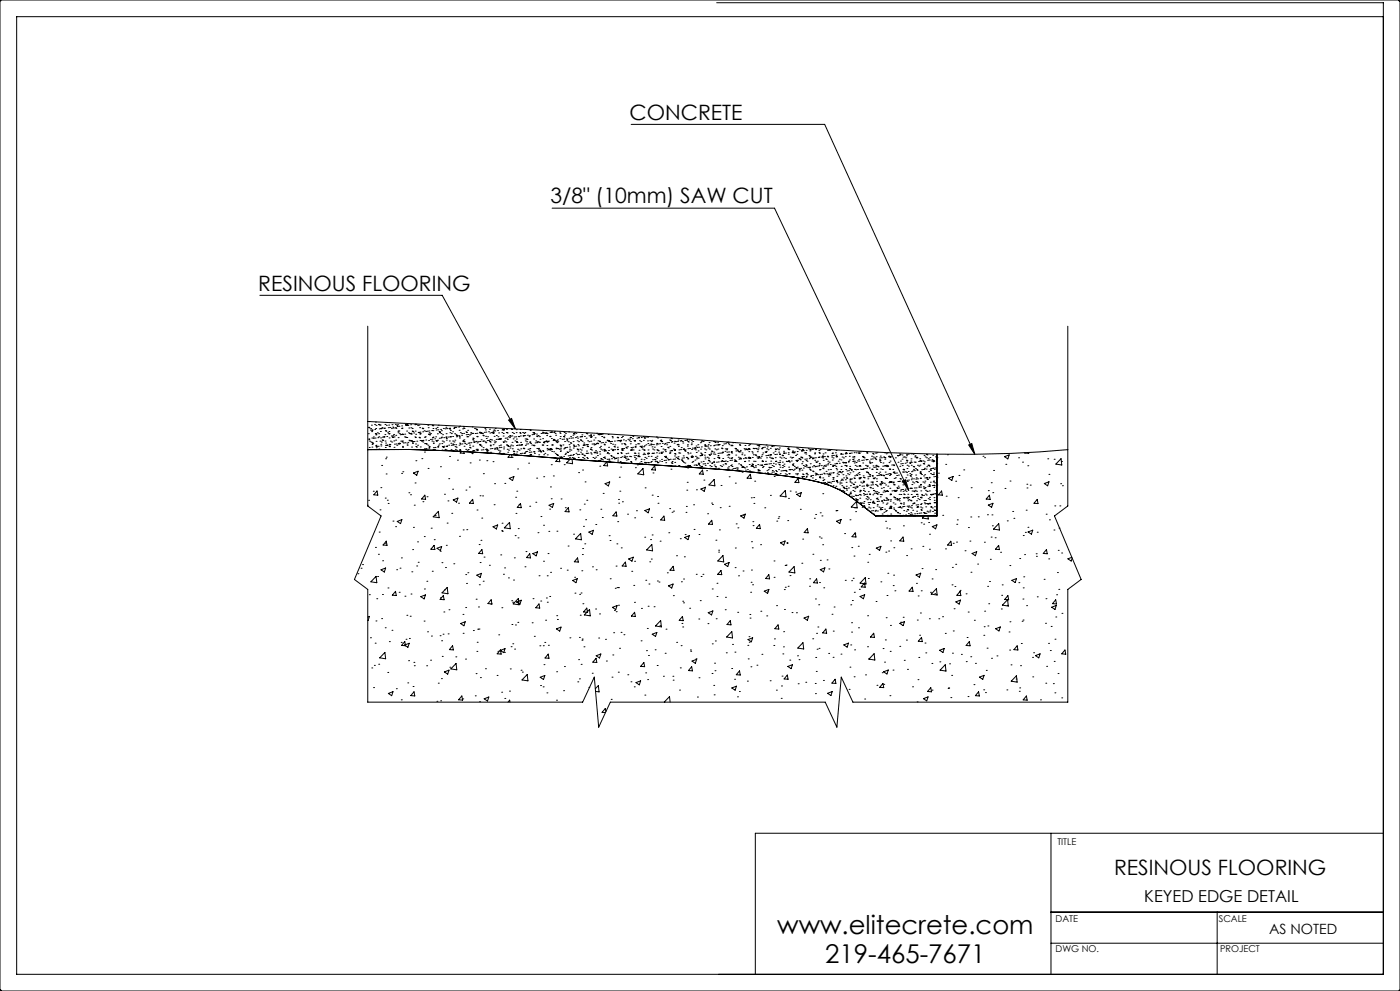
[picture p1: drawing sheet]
<svg xmlns="http://www.w3.org/2000/svg" width="420mm" height="297mm" viewBox="0 0 420 297" stroke-linecap="round" stroke-linejoin="round" font-family="sans-serif">
<defs><g id="words">
<g font-size="7.8">
<text x="233.2" y="279.9">www.elitecrete.com</text>
<text x="247.5" y="288.7">219-465-7671</text>
</g>
<g font-size="6.3">
<text x="188.9" y="35.9">CONCRETE</text>
<text x="165.2" y="61">3/8&quot; (10mm) SAW CUT</text>
<text x="77.5" y="87.1">RESINOUS FLOORING</text>
<text x="334.2" y="262.2">RESINOUS FLOORING</text>
</g>
<text font-size="4.9" x="343.3" y="270.4">KEYED EDGE DETAIL</text>
<text font-size="4.2" x="380.7" y="279.9">AS NOTED</text>
<g font-size="2.8">
<text x="317.2" y="253.4">TITLE</text>
<text x="316.7" y="276.2">DATE</text>
<text x="365.6" y="276.2">SCALE</text>
<text x="316.7" y="285.2">DWG NO.</text>
<text x="366" y="285.2">PROJECT</text>
</g>
</g></defs>
<g fill="none" stroke="#000" stroke-width=".3">
<path d="M-.1 0h420.1M0 0l.4 .4M0 -.1v297.2M0 0h.1M419.9 0h.1M420 -.1v297.2M420 0l-.4 .4M215 .8h200v291.2h-410v-287h410M189.3 37.3h58.1l45 98.8M165.6 62.4h66.8l40.2 84.6M78 88.5h54.7l21.9 40.1M110.3 97.8v53.8l4 3-8 19.1 4 2.9v33.8h64.5l3.5-7.5 1.3 15 3.5-7.5h64.5l3.5 7.5 1.3-15 3.5 7.5h64.4v-33.8l4-2.9-8-19.1 4-3v-53.8"/>
<path d="M110.3 126.3l23.9 1.2a2816.7 2816.7 0 0 1 101.8 6.3l30.1 1.9 15 .4M110.3 134.8a482.7 482.7 0 0 1 49.8 2l37.3 2.6a498.5 498.5 0 0 1 41.6 3.7 37.7 37.7 0 0 1 15.8 5.5l7.9 6h18.4v-18.5M110.5 130h.1M110.5 128.1h.1M110.6 131.8h.1M110.6 131.5h.1M110.7 126.3h.1M110.7 128.2h.1M110.8 134.1h.1M110.9 132.2h.1M111.1 128.9h.1M111.2 128.4h.1"/>
<path d="M111.3 132.5h.1M111.4 127.4h.1M111.5 129.3h.1M111.6 131.3h.1M111.6 134h.1M111.6 129h.1M111.6 128.8h.1M111.6 133.2h.1M111.6 132.7h.1M111.8 132.9h.1M112 131h.1M112 131.4h.1"/>
<path d="M112.4 127.2h.1M112.4 128.7h.1M112.5 131.3h.1M112.6 129.9h.1M112.6 126.5h.1M112.7 133.7h.1M112.7 128.4h.1M112.8 130.3h.1M112.8 130.1h.1M112.8 127.5h.1M112.8 133.5h.1M112.8 132.3h.1"/>
<path d="M112.9 134.2h.1M112.9 133.8h.1M113.2 129.7h.1M113.3 131.2h.1M113.4 133.8h.1M113.5 127.2h.1M113.6 130h.1M113.6 130.9h.1M113.7 134.6h.1M113.7 127.4h.1M113.8 128.5h.1M114 132.2h.1"/>
<path d="M114 127.4h.1M114.1 129.3h.1M114.2 131.2h.1M114.2 133.2h.1M114.3 133.6h.1M114.3 128.5h.1M114.4 132.5h.1M114.5 139.5h.1M114.6 128.2h.1M114.6 131.8h.1M114.7 131h.1M114.8 132h.1"/>
<path d="M115.1 128.4h.1M115.1 130.9h.1M115.2 130.9h.1M115.4 128.3h.1M115.5 130.2h.1M115.5 127.2h.1M115.5 132.2h.1M115.6 129.1h.1M115.6 134.1h.1M115.6 133.5h.1M115.7 137.5h.1M115.7 132.8h.1"/>
<path d="M115.8 129.2h.1M115.9 137h.1M115.9 127.5h.1M115.9 133.5h.1M116 130.8h.1M116.1 133.4h.1M116.3 129.7h.1M116.5 128.2h.1M116.6 127.4h.1M116.6 130h.1M116.7 129.3h.1M116.7 133.7h.1"/>
<path d="M116.7 130h.1M116.7 131.3h.1M116.8 133.2h.1M116.9 133.9h.1M117 133.3h.1M117 128.1h.1M117.1 132.2h.1M117.4 130.6h.1M117.4 128.4h.1M117.5 132.5h.1M117.6 127.3h.1M117.6 130.9h.1"/>
<path d="M117.8 128h.1M117.8 131.1h.1M117.9 130.6h.1M118 128.3h.1M118.1 130.2h.1M118.1 132.1h.1M118.2 134.1h.1M118.2 130.9h.1M118.3 133.1h.1M118.6 128.2h.1M118.6 127.2h.1M118.7 131.9h.1"/>
<path d="M118.7 130.5h.1M118.8 128.4h.1M118.8 133h.1M119 127.5h.1M119 133.4h.1M119.2 127.8h.1M119.3 127.3h.1M119.4 129.2h.1M119.4 129.7h.1M119.4 131.2h.1M119.5 133.1h.1M119.6 132.9h.1"/>
<path d="M119.6 129.2h.1M119.7 127.8h.1M119.7 132.8h.1M119.8 130h.1M119.9 133h.1M120.1 130.3h.1M120.2 132.2h.1M120.5 127.6h.1M120.5 128.4h.1M120.6 128.3h.1M120.6 130.2h.1M120.6 132.5h.1"/>
<path d="M120.6 130.1h.1M120.7 132.2h.1M120.7 133.8h.1M120.8 134.1h.1M120.8 130.2h.1M121 132.8h.1M121.3 130.9h.1M121.4 130.1h.1M121.5 132.7h.1M121.6 127.3h.1M121.7 131h.1M121.7 127.2h.1"/>
<path d="M121.8 127.5h.1M121.9 127.5h.1M121.9 127.3h.1M122 129.2h.1M122 131.1h.1M122.1 133h.1M122.1 127.5h.1M122.2 133.4h.1M122.3 132.6h.1M122.4 127.4h.1M122.5 129.7h.1M122.7 128.3h.1"/>
<path d="M122.7 131.9h.1M122.8 129.9h.1M122.9 132.1h.1M122.9 130h.1M123.2 127.3h.1M123.3 128.2h.1M123.3 129.9h.1M123.3 132.2h.1M123.3 130.1h.1M123.4 132.1h.1M123.5 134h.1M123.6 129.2h.1"/>
<path d="M123.7 128.4h.1M123.7 132.4h.1M123.7 132.9h.1M123.8 132.5h.1M123.8 129.4h.1M124.1 129.8h.1M124.1 134.7h.1M124.2 132.3h.1M124.5 130.9h.1M124.5 127.3h.1M124.5 129.2h.1M124.5 127.1h.1"/>
<path d="M124.6 131.1h.1M124.7 133.1h.1M124.7 130.2h.1M124.7 133.8h.1M124.8 138.1h.1M124.8 127.2h.1M124.9 134h.1M125 132.2h.1M125.2 127.5h.1M125.3 133.4h.1M125.5 129.6h.1M125.6 129.7h.1"/>
<path d="M125.7 127.4h.1M125.7 131.1h.1M125.9 131.2h.1M125.9 128.2h.1M126 134.7h.1M126 130.1h.1M126 129.5h.1M126 132h.1M126.1 130h.1M126.1 134h.1M126.4 132h.1M126.4 132.2h.1"/>
<path d="M126.6 137.5h.1M126.7 128.3h.1M126.8 132h.1M126.8 128.4h.1M126.8 129.4h.1M126.8 128.5h.1M126.9 132.5h.1M126.9 132h.1M127.2 129.1h.1M127.3 134.7h.1M127.3 131h.1M127.3 134.5h.1"/>
<path d="M127.3 135.5h.1M127.4 133h.1M127.6 130.9h.1M127.7 129.3h.1M127.7 131.9h.1M127.7 132.9h.1M127.8 134.4h.1M127.9 133.1h.1M128.2 129.2h.1M128.4 127.4h.1M128.4 133.4h.1M128.4 128.2h.1"/>
<path d="M128.5 130.1h.1M128.6 132h.1M128.6 134h.1M128.6 134.3h.1M128.7 129.2h.1M128.7 130.2h.1M128.7 129.7h.1M128.8 133.9h.1M128.9 130.4h.1M129.1 131.7h.1M129.2 130h.1M129.5 129.1h.1"/>
<path d="M129.6 132.2h.1M129.6 131.6h.1M129.7 127.4h.1M129.8 131.2h.1M129.8 134.8h.1M129.8 127.6h.1M129.9 129.1h.1M129.9 128.4h.1M129.9 131h.1M130 132.5h.1M130 132.9h.1M130 134.2h.1"/>
<path d="M130 134.9h.1M130.4 134.7h.1M130.4 131.5h.1M130.5 134.1h.1M130.7 130.9h.1M130.7 128.4h.1M130.8 132.1h.1M130.8 128.9h.1M130.9 132.2h.1M131.2 128.1h.1M131.2 130h.1M131.3 131.9h.1"/>
<path d="M131.3 134h.1M131.3 133.9h.1M131.4 128.8h.1M131.5 127.4h.1M131.5 133.4h.1M131.7 129.3h.1M131.8 131.3h.1M131.8 133h.1M131.9 129.7h.1M131.9 129.5h.1M132.1 139.9h.1M132.2 128.7h.1"/>
<path d="M132.3 129.9h.1M132.3 131.3h.1M132.4 129.1h.1M132.5 131h.1M132.5 132.9h.1M132.6 134.9h.1M132.7 132.2h.1M132.7 133.8h.1M132.8 130.3h.1M132.8 133.9h.1M133 134.1h.1M133 128.4h.1"/>
<path d="M133.1 132.4h.1M133.1 131.2h.1M133.2 133.7h.1M133.5 134.7h.1M133.5 128.5h.1M133.7 127.5h.1M133.8 131.2h.1M133.8 128.1h.1M133.8 130.9h.1M133.8 130h.1M133.9 131.9h.1M133.9 135h.1"/>
<path d="M133.9 131.4h.1M134 133.8h.1M134 133.6h.1M134.1 128.5h.1M134.5 131h.1M134.6 133.4h.1M134.7 128.4h.1M134.8 132.2h.1M134.9 136.8h.1M134.9 128.3h.1M134.9 128.6h.1M135 129.7h.1"/>
<path d="M135 130.9h.1M135.1 129h.1M135.2 130.9h.1M135.2 132.8h.1M135.3 134.8h.1M135.4 133.5h.1M135.4 129.9h.1M135.8 129.4h.1M135.8 132.2h.1M135.8 130.8h.1M135.8 133.1h.1M135.9 133.4h.1"/>
<path d="M136 133.2h.1M136.1 128.4h.1M136.2 132.4h.1M136.2 128.2h.1M136.3 128.1h.1M136.4 130h.1M136.5 131.9h.1M136.5 133.8h.1M136.6 134.7h.1M136.7 133.3h.1M136.8 128.1h.1M136.8 130.3h.1"/>
<path d="M136.9 134h.1M136.9 130.9h.1M136.9 130.5h.1M137 134.9h.1M137.2 130.6h.1M137.2 137.9h.1M137.6 128h.1M137.7 130.6h.1M137.7 133.4h.1M137.7 129h.1M137.8 130.9h.1M137.8 131.3h.1"/>
<path d="M137.9 134.9h.1M137.9 132.8h.1M137.9 127.7h.1M137.9 134.7h.1M138 135.1h.1M138.1 133.1h.1M138.1 129.7h.1M138.5 135.3l-.4 .5 1.2 .1-.1-.6M138.5 130.5h.1M138.5 129.9h.1M138.6 133h.1M138.8 128.5h.1"/>
<path d="M138.8 132.2h.1M138.9 132.2h.1M138.9 127.8h.1M139 132.4h.1M139 128h.1M139.1 129.9h.1M139.2 131.8h.1M139.2 133.7h.1M139.2 128.4h.1M139.3 132.4h.1M139.4 132.9h.1M139.7 134.7h.1"/>
<path d="M139.8 129.4h.1M139.8 130.3h.1M139.9 133.2h.1M140 129.6h.1M140 130.9h.1M140.1 134.9h.1M140.3 129h.1M140.4 130.9h.1M140.4 130.2h.1M140.4 132.8h.1M140.5 134.7h.1M140.8 132.7h.1"/>
<path d="M140.8 130.4h.1M140.8 133.4h.1M140.9 134.1h.1M141 135.4l.8 .6 .2-.5M141 138.7h.1M141 134.2h.1M141.2 130.1h.1M141.2 129.7h.1M141.3 132.7h.1M141.6 129.9h.1M141.6 127.9h.1M141.7 135.2h.1"/>
<path d="M141.7 129.9h.1M141.8 131.8h.1M141.8 131.3h.1M141.8 133.7h.1M141.9 135h.1M142 131.5h.1M142 132.2h.1M142.1 132.6h.1M142.2 135.1h.1M142.3 128.4h.1M142.4 132.4h.1M142.5 129.9h.1"/>
<path d="M142.8 128.6h.1M142.8 134.7h.1M142.9 132.3h.1M143 128.7h.1M143 128.9h.1M143 135h.1M143.1 129.9h.1M143.1 130.8h.1M143.1 132.7h.1M143.1 130.9h.1M143.2 134.7h.1M143.2 134.9h.1"/>
<path d="M143.5 132.4h.1M143.8 137.9h.1M143.8 129.5h.1M143.9 133.2h.1M143.9 129.7h.1M144 133.4h.1M144 132.3h.1M144.1 133.4h.1M144.3 129.9h.1M144.3 129.7h.1M144.3 131.8h.1M144.4 134.9h.1"/>
<path d="M144.4 133.7h.1M144.7 129.9h.1M144.8 132.2h.1M144.8 130.4h.1M144.9 134.8h.1M144.9 134.2h.1M145 130.6h.1M145.1 132.2h.1M145.2 129.6h.1M145.5 128.4h.1M145.5 132.4h.1M145.6 128.8h.1"/>
<path d="M145.7 130.8h.1M145.7 134.7h.1M145.7 132.7h.1M145.8 129.5h.1M145.8 134.6h.1M145.9 131.4h.1M145.9 135.1h.1M145.9 134.7h.1M146.1 138.1h.1M146.1 135.2h.1M146.2 132h.1M146.3 130.9h.1"/>
<path d="M146.4 134.9h.1M146.6 129.4h.1M146.7 132h.1M146.8 128.6h.1M146.9 132.3h.1M147 129.8h.1M147 131.7h.1M147.1 132.5h.1M147.1 133.4h.1M147.1 134.5h.1M147.1 133.6h.1M147.2 135.6h.1"/>
<path d="M147.4 129.6h.1M147.5 131.9h.1M147.6 134.4h.1M147.8 129.6h.1M147.9 129.9h.1M147.9 138.4h.1M147.9 129.2h.1M147.9 133.3h.1M148 129.7h.1M148.2 128.9h.1M148.2 130.8h.1M148.2 132.2h.1"/>
<path d="M148.3 132.7h.1M148.4 134.6h.1M148.4 134.3h.1M148.4 129.1h.1M148.6 128.4h.1M148.7 132.4h.1M148.8 131.7h.1M148.9 130.5h.1M148.9 134.2h.1M149 134.7h.1M149.1 134.4h.1M149.3 129h.1"/>
<path d="M149.4 131.6h.1M149.4 130.9h.1M149.5 134.9h.1M149.6 129.7h.1M149.6 131.7h.1M149.7 133.6h.1M149.8 134.2h.1M149.8 135.5h.1M149.9 131.4h.1M150 135.2h.1M150.1 131.6h.1M150.2 131.5h.1"/>
<path d="M150.2 133.4h.1M150.3 134.1h.1M150.5 129.6h.1M150.6 128.9h.1M150.8 128.7h.1M150.9 128.8h.1M150.9 130.7h.1M150.9 132.4h.1M151 129.9h.1M151 136.1h.1M151 135.9h.1M151 132.6h.1"/>
<path d="M151 128.8h.1M151.1 134.5h.1M151.1 134h.1M151.1 128.8h.1M151.4 132.1h.1M151.5 131.3h.1M151.8 132.4h.1M151.9 129.6h.1M151.9 133.3h.1M151.9 128.7h.1M152.1 131.3h.1M152.1 133.5h.1"/>
<path d="M152.1 129.8h.1M152.2 134.7h.1M152.2 131.7h.1M152.3 133.6h.1M152.3 135.5h.1M152.5 133.8h.1M152.5 130.9h.1M152.6 125.9l.9-.5 1.1 3.2zM152.6 134.9h.1M152.9 131.2h.1M152.9 130.6h.1M153 133.7h.1"/>
<path d="M153 134.3h.1M153.1 136.2l-.7 .8 1.2 .1M153.1 130.7h.1M153.3 133.4h.1M153.3 128.5h.1M153.4 136.3l.2 .8M153.5 128.7h.1M153.6 130.6h.1M153.6 132.6h.1M153.6 137.1h.1M153.7 129.6h.1M153.7 134.5h.1"/>
<path d="M153.8 133.6h.1M153.9 136.2h.1M153.9 131.5h.1M154 135.2h.1M154.1 129.9h.1M154.1 135.9h.1M154.2 135.4h.1M154.2 131h.1M154.5 132.1h.1M154.7 136.1h.1M154.7 130.9h.1M154.8 129.7h.1"/>
<path d="M154.9 132.4h.1M154.9 128.8h.1M154.9 131.6h.1M155 133.5h.1M155 135.4h.1M155 136.2h.1M155.1 132.6h.1M155.1 133.4h.1M155.3 134.6h.1M155.6 130.8h.1M155.6 130.9h.1M155.7 133.4h.1"/>
<path d="M155.7 134.9h.1M155.9 129.7h.1M156 133.4h.1M156 128.7h.1M156.1 135.9h.1M156.1 129.8h.1M156.1 130.7h.1M156.2 132.6h.1M156.2 134.5h.1M156.3 136.4h.1M156.4 133.4h.1M156.5 133.3h.1"/>
<path d="M156.6 135.8h.1M156.8 129.6h.1M156.9 130.6h.1M157 134.3h.1M157.2 134.5h.1M157.2 129.9h.1M157.2 135.9h.1M157.4 135.7h.1M157.4 130.6h.1M157.5 129.6h.1M157.5 131.6h.1M157.6 132.1h.1"/>
<path d="M157.6 133.5h.1M157.6 135.4h.1M157.8 133.1h.1M157.9 131.6h.1M158 132.4h.1M158 135.3h.1M158.1 131.7h.1M158.3 130.4h.1M158.4 133h.1M158.4 134.6h.1M158.6 138.8h.1M158.7 130.9h.1"/>
<path d="M158.8 135.6h.1M158.8 130.6h.1M158.8 134.9h.1M158.9 132.5h.1M158.9 128.8h.1M158.9 134.4h.1M159 132.5h.1M159 136.3h.1M159 136.2h.1M159.1 129h.1M159.2 132.9h.1M159.2 136.4h.1"/>
<path d="M159.3 135.5h.1M159.5 133.4h.1M159.6 130.3h.1M159.9 129.6h.1M160 129.8h.1M160 133.4h.1M160 129.6h.1M160.1 131.6h.1M160.1 135.4h.1M160.1 130.2h.1M160.1 133.5h.1M160.2 133.6h.1"/>
<path d="M160.2 135.4h.1M160.3 129.9h.1M160.3 135.9h.1M160.5 132.7h.1M160.7 132.1h.1M160.9 130.1h.1M161 130.7h.1M161 134.4h.1M161.1 132.7h.1M161.1 132.4h.1M161.1 130.8h.1M161.4 130.5h.1"/>
<path d="M161.5 135.2h.1M161.5 132.5h.1M161.5 134.6h.1M161.6 134.4h.1M161.6 136.3h.1M161.8 130.9h.1M161.9 132.6h.1M161.9 134.9h.1M162 135.1h.1M162 131.6h.1M162 135.3h.1M162.2 135.5h.1"/>
<path d="M162.3 129.9h.1M162.6 133.4h.1M162.7 129.5h.1M162.8 131.5h.1M162.8 135h.1M162.8 129.8h.1M162.8 133.4h.1M162.9 135.3h.1M163 132.6h.1M163 129.6h.1M163.1 136.3h.1M163.2 132.7h.1"/>
<path d="M163.2 132.4h.1M163.4 129.9h.1M163.4 135.9h.1M163.6 129.7h.1M163.7 132.3h.1M163.8 132.1h.1M164 129.8h.1M164 130.5h.1M164.1 132.5h.1M164.1 133.5h.1M164.1 134.4h.1M164.1 130h.1"/>
<path d="M164.1 134.8h.1M164.2 136.3h.1M164.2 132.4h.1M164.6 132.2h.1M164.6 134.6h.1M164.7 134.8h.1M164.9 130.9h.1M165 129.6h.1M165 130.8h.1M165 134.9h.1M165.1 134.4h.1M165.2 134.6h.1"/>
<path d="M165.3 129.5h.1M165.4 139.3h.1M165.4 131.4h.1M165.4 137.1h.1M165.5 133.4h.1M165.5 134.7h.1M165.5 129.5h.1M165.5 135.3h.1M165.8 133.4h.1M165.9 132h.1M166 131.7h.1M166.1 135.4h.1"/>
<path d="M166.1 129.6h.1M166.2 131.9h.1M166.3 129.4h.1M166.4 137.1h.1M166.4 132h.1M166.5 129.9h.1M166.6 135.9h.1M166.7 130.4h.1M166.8 132.4h.1M166.8 134.3h.1M166.8 134.5h.1M166.9 136.2h.1"/>
<path d="M166.9 132.1h.1M167.1 132.6h.1M167.1 136.3h.1M167.3 131.8h.1M167.3 136.5h.1M167.3 132.4h.1M167.4 134.4h.1M167.5 137.3l-.8 1 1.2 .1-.1-1M167.7 134.6h.1M167.8 137h.1M167.9 129.5h.1M168 131.4h.1"/>
<path d="M168 129.9h.1M168 133.4h.1M168.1 133.6h.1M168.1 130.9h.1M168.1 135.3h.1M168.1 137.2h.1M168.2 134.9h.1M168.2 134.3h.1M168.2 133.7h.1M168.3 136.9h.1M168.5 137.1h.1M168.6 131.7h.1"/>
<path d="M168.9 133.4h.1M169 137.4h.1M169 130.8h.1M169.1 136.8h.1M169.1 134.5h.1M169.1 131.6h.1M169.2 131h.1M169.2 129.6h.1M169.3 139.3h.1M169.3 130.4h.1M169.4 132.3h.1M169.4 134.3h.1"/>
<path d="M169.5 136.2h.1M169.5 134.1h.1M169.7 129.9h.1M169.7 135.9h.1M169.9 131.5h.1M170 132.1h.1M170.1 134.1h.1M170.1 131.8h.1M170.1 135.4h.1M170.3 135.6h.1M170.5 136.6h.1M170.5 132.4h.1"/>
<path d="M170.6 137.6h.1M170.6 129.4h.1M170.7 131.3h.1M170.7 133.3h.1M170.8 135.2h.1M170.8 137.1h.1M170.8 134.6h.1M170.9 134h.1M171 136.5h.1M171 137.6l-1 1.1 1.8 .3-.2-1.3M171.1 132.7h.1M171.2 136.4h.1"/>
<path d="M171.2 130.8h.1M171.2 132.9h.1M171.3 134.9h.1M171.3 131.3h.1M171.7 137.1h.1M171.8 136.4h.1M171.8 131.2h.1M171.9 130.4h.1M171.9 132.3h.1M172 133.3h.1M172 134.3h.1M172 129.9h.1"/>
<path d="M172.1 136.2h.1M172.1 137.4h.1M172.1 133.6h.1M172.2 137.3h.1M172.2 130.1h.1M172.2 133.8h.1M172.3 137.5h.1M172.3 129.6h.1M172.6 131.1h.1M172.7 133.7h.1M172.8 129.9h.1M172.8 135.9h.1"/>
<path d="M173.1 130.9h.1M173.1 134.6h.1M173.1 136.3h.1M173.2 132.1h.1M173.3 131.3h.1M173.3 134.7h.1M173.3 133.2h.1M173.4 135.2h.1M173.5 137.1h.1M173.6 133.6h.1M173.6 132.4h.1M173.7 136.2h.1"/>
<path d="M174 134.6h.1M174 131h.1M174.1 131.8h.1M174.2 135.5h.1M174.3 132h.1M174.3 130.8h.1M174.4 134.9h.1M174.5 136.1h.1M174.5 130.9h.1M174.6 130.3h.1M174.6 132.3h.1M174.7 134.2h.1"/>
<path d="M174.8 136.1h.1M174.8 137.1h.1M174.9 133.4h.1M175.1 133.3h.1M175.1 132.8h.1M175.2 136.4h.1M175.2 137.4h.1M175.3 130.8h.1M175.3 136.6h.1M175.4 133.4h.1M175.8 131.3h.1M175.8 135.9h.1"/>
<path d="M175.9 129.9h.1M175.9 133.3h.1M175.9 135.8h.1M176 135.2h.1M176 137.1h.1M176.1 130h.1M176.1 133.7h.1M176.2 137.4h.1M176.2 133.3h.1M176.3 132.1h.1M176.3 133.9h.1M176.4 135.8h.1"/>
<path d="M176.7 130.6h.1M176.7 132.4h.1M177.1 130.9h.1M177.1 134.6h.1M177.2 135.7h.1M177.2 134.6h.1M177.2 130.3h.1M177.2 130.5h.1M177.2 132.2h.1M177.3 131.1h.1M177.3 134.1h.1M177.4 136.1h.1"/>
<path d="M177.4 130.8h.1M177.4 138h.1M177.5 134.9h.1M177.6 133.1h.1M177.9 137.1h.1M178 130.4h.1M178.1 133h.1M178.1 131.9h.1M178.2 135.6h.1M178.2 133.3h.1M178.3 137.4h.1M178.4 135.7h.1"/>
<path d="M178.5 135.5h.1M178.5 131.2h.1M178.6 133.2h.1M178.7 135.1h.1M178.7 137h.1M178.9 132.9h.1M179 129.9h.1M179 135.8h.1M179 135.5h.1M179.1 132.8h.1M179.2 136.5h.1M179.3 133h.1"/>
<path d="M179.4 130.3h.1M179.4 132.1h.1M179.5 138h.1M179.7 130.3h.1M179.8 132.2h.1M179.8 132.4h.1M179.9 135.4h.1M179.9 134.2h.1M179.9 130.2h.1M179.9 136.1h.1M179.9 139.7h.1M180 137.9h.1"/>
<path d="M180 138h.1M180.1 130h.1M180.2 133.8h.1M180.2 134.6h.1M180.2 137.4h.1M180.3 130.2h.1M180.3 132.7h.1M180.4 137.6h.1M180.5 130.8h.1M180.6 134.9h.1M180.7 130.1h.1M180.8 137.8h.1"/>
<path d="M180.8 132.7h.1M181 137.1h.1M181.1 131h.1M181.2 131.2h.1M181.2 134.7h.1M181.2 133.1h.1M181.2 135.2h.1M181.3 135h.1M181.3 133.3h.1M181.3 137h.1M181.4 134.9h.1M181.4 137.4h.1"/>
<path d="M181.6 132.5h.1M181.7 135.1h.1M182 138.4l-.9 1.1 1.2 .1-.2-1.2M182.1 131.9h.1M182.1 135.8h.1M182.1 137.7h.1M182.2 135.6h.1M182.3 132.1h.1M182.4 130.2h.1M182.5 132.1h.1M182.6 135h.1M182.6 134.1h.1"/>
<path d="M182.6 136h.1M182.7 137.6h.1M182.7 137.9h.1M182.9 132.4h.1M182.9 138.3h.1M183 132.4h.1M183.2 132.9h.1M183.2 136.6h.1M183.3 134.6h.1M183.4 136.7h.1M183.5 137.5h.1M183.5 132.3h.1"/>
<path d="M183.6 130.8h.1M183.7 131.2h.1M183.7 134.9h.1M183.8 133.1h.1M183.8 135.1h.1M183.9 137h.1M183.9 134.8h.1M184.1 137.1h.1M184.2 133.8h.1M184.3 137.5h.1M184.3 132.2h.1M184.4 134h.1"/>
<path d="M184.4 134.8h.1M184.4 133.3h.1M184.5 137.4h.1M184.8 137.3h.1M185.1 132.1h.1M185.1 131h.1M185.2 134h.1M185.2 134.8h.1M185.2 134.7h.1M185.2 135.8h.1M185.2 136h.1M185.3 138.4h.1"/>
<path d="M185.3 137.9h.1M185.3 131.2h.1M185.4 137.2h.1M185.5 138.6h.1M185.6 132.1h.1M185.7 132h.1M186 132.4h.1M186.1 138.3h.1M186.2 137.1h.1M186.2 132h.1M186.2 131.9h.1M186.2 140h.1"/>
<path d="M186.2 135.7h.1M186.4 131.1h.1M186.4 135.9h.1M186.4 134.6h.1M186.4 138.9h.1M186.5 133h.1M186.5 135h.1M186.6 136.9h.1M186.6 134.5h.1M186.7 130.8h.1M186.8 134.9h.1M187 131.8h.1"/>
<path d="M187.1 134.4h.1M187.2 132.9h.1M187.2 137.1h.1M187.3 136.6h.1M187.4 133.1h.1M187.5 136.9h.1M187.6 133.3h.1M187.6 137.4h.1M187.7 132.1h.1M187.7 134h.1M187.8 136h.1M187.9 137.9h.1"/>
<path d="M187.9 134.3h.1M188 136.9h.1M188.2 133.9h.1M188.3 137.6h.1M188.4 135.8h.1M188.4 131.7h.1M188.5 137.7h.1M188.7 132.1h.1M188.9 136.8h.1M188.9 131.6h.1M189 131.1h.1M189.1 133h.1"/>
<path d="M189.1 132.3h.1M189.2 134.9h.1M189.2 138.3h.1M189.2 131.1h.1M189.2 136.9h.1M189.2 134.8h.1M189.3 138.8h.1M189.3 134.1h.1M189.3 138.5h.1M189.4 135h.1M189.5 134.6h.1M189.7 131.5h.1"/>
<path d="M189.8 134.1h.1M189.9 130.8h.1M190 134.9h.1M190.2 132h.1M190.2 136.6h.1M190.3 135.8h.1M190.3 137.1h.1M190.4 132.2h.1M190.4 132h.1M190.4 133.9h.1M190.5 135.9h.1M190.6 137.8h.1"/>
<path d="M190.6 133.9h.1M190.7 133.3h.1M190.7 136.5h.1M190.8 137.4h.1M191.1 131.3h.1M191.2 139.3h.1M191.2 133h.1M191.3 136.7h.1M191.5 136.9h.1M191.5 135.8h.1M191.6 136.4h.1M191.6 131.2h.1"/>
<path d="M191.6 131.1h.1M191.7 133h.1M191.7 139h.1M191.7 134.9h.1M191.8 136.9h.1M191.8 138.8h.1M191.8 132.1h.1M192 133.8h.1M192.2 133.9h.1M192.3 132.3h.1M192.3 138.3h.1M192.3 137.6h.1"/>
<path d="M192.4 131.1h.1M192.4 134.1h.1M192.5 138.9h.1M192.5 133.7h.1M192.6 134.6h.1M192.9 136.2h.1M193 130.8h.1M193 132h.1M193.1 133.9h.1M193.1 134.8h.1M193.1 135.8h.1M193.2 137.8h.1"/>
<path d="M193.2 131.2h.1M193.3 134.9h.1M193.3 133.6h.1M193.3 138.6h.1M193.4 131.3h.1M193.4 136.2h.1M193.5 137.1h.1M193.5 138.7h.1M193.8 130.9h.1M193.8 133.3h.1M193.8 138.7h.1M193.9 137.4h.1"/>
<path d="M194.2 136.1h.1M194.3 132.1h.1M194.3 130.9h.1M194.3 131h.1M194.3 135.8h.1M194.4 138.6h.1M194.4 132.9h.1M194.4 134.8h.1M194.5 136h.1M194.5 136.8h.1M194.5 138.7h.1M194.6 135.8h.1"/>
<path d="M194.7 133.4h.1M195 132.1h.1M195.2 138.5h.1M195.2 133.3h.1M195.2 133.1h.1M195.3 136.8h.1M195.4 132.3h.1M195.4 138.3h.1M195.4 133.2h.1M195.6 132h.1M195.6 135.9h.1M195.6 133.9h.1"/>
<path d="M195.7 135.8h.1M195.7 137.8h.1M195.8 134.6h.1M196 133.2h.1M196.1 135.8h.1M196.2 134.8h.1M196.3 134h.1M196.3 137.7h.1M196.4 139.6l.2 1.3-1.2-.1zM196.5 138.4h.1M196.5 137.9h.1M196.6 137.1h.1"/>
<path d="M196.9 133.3h.1M196.9 131h.1M196.9 135.7h.1M197 132.9h.1M197 137.3h.1M197 134.8h.1M197 138.3h.1M197.1 136.7h.1M197.2 138.7h.1M197.3 131.3h.1M197.3 134.9h.1M197.4 133.1h.1"/>
<path d="M197.4 138.7h.1M197.5 135.1h.1M197.7 135.8h.1M197.9 138.2h.1M197.9 133h.1M198.1 132.1h.1M198.3 132.2h.1M198.3 131.9h.1M198.3 135.5h.1M198.3 133.8h.1M198.4 135.9h.1M198.4 135.7h.1"/>
<path d="M198.4 132.3h.1M198.4 137.7h.1M198.5 132.3h.1M198.5 138.3h.1M198.7 132.9h.1M198.8 135.5h.1M198.9 134.6h.1M199.2 138h.1M199.3 134.8h.1M199.3 133.1h.1M199.3 136.8h.1M199.5 132.9h.1"/>
<path d="M199.5 137h.1M199.6 134.8h.1M199.6 135.4h.1M199.7 136.8h.1M199.7 137.1h.1M199.7 138.7h.1M199.7 137.9h.1M200 133.3h.1M200.1 132.7h.1M200.1 137.3h.1M200.3 134.1h.1M200.4 137.8h.1"/>
<path d="M200.5 134.2h.1M200.5 139.6h.1M200.5 137.8h.1M200.6 132.6h.1M200.8 135.8h.1M200.9 131.9h.1M200.9 133.8h.1M201 135.2h.1M201 135.7h.1M201.1 137.6h.1M201.1 139.6h.1M201.2 132.1h.1"/>
<path d="M201.3 131.3h.1M201.4 135h.1M201.4 132.5h.1M201.4 138.7h.1M201.4 131.5h.1M201.5 135.1h.1M201.6 138.9h.1M201.6 132.3h.1M201.6 138.3h.1M201.9 137.6h.1M202 134.6h.1M202.2 132.8h.1"/>
<path d="M202.3 134.7h.1M202.3 132.3h.1M202.3 135h.1M202.4 135.9h.1M202.4 136.7h.1M202.4 134.8h.1M202.4 138.6h.1M202.4 137.6h.1M202.5 139.7h.1M202.5 136.1h.1M202.8 132.4h.1M202.8 137.1h.1"/>
<path d="M203.1 133.3h.1M203.2 137.3h.1M203.2 137.5h.1M203.3 132.3h.1M203.3 133.2h.1M203.4 136.9h.1M203.4 131.9h.1M203.5 133.3h.1M203.5 133.8h.1M203.6 135.7h.1M203.6 139.6h.1M203.6 137.7h.1"/>
<path d="M203.7 134.8h.1M203.7 139.6h.1M203.9 135.8h.1M204.1 132.2h.1M204.2 134.8h.1M204.3 132.1h.1M204.4 134.1h.1M204.4 137.8h.1M204.6 138h.1M204.6 137.3h.1M204.7 132.3h.1M204.7 138.3h.1"/>
<path d="M204.8 132.8h.1M204.9 134.7h.1M205 136.6h.1M205 134.6h.1M205 138.5h.1M205.1 134.6h.1M205.1 137.2h.1M205.4 135.1h.1M205.4 132h.1M205.5 138.8h.1M205.5 139.8h.1M205.5 134.8h.1"/>
<path d="M205.5 135.2h.1M205.9 137.1h.1M206 131.9h.1M206 139.7h.1M206.1 131.8h.1M206.2 133.7h.1M206.2 133.3h.1M206.3 135.6h.1M206.3 132.3h.1M206.3 137.6h.1M206.3 137.3h.1M206.4 134.5h.1"/>
<path d="M206.4 139.5h.1M206.4 136h.1M206.5 139.7h.1M206.5 132.5h.1M206.6 139.9h.1M206.7 139.6h.1M206.8 131.8h.1M206.9 139.6h.1M206.9 134.4h.1M207 135.8h.1M207.1 139.8h.1M207.3 136.9h.1"/>
<path d="M207.4 133.3h.1M207.4 132.8h.1M207.4 136.9h.1M207.4 132h.1M207.5 134.7h.1M207.5 136.6h.1M207.6 138.6h.1M207.6 137.1h.1M207.7 134.3h.1M207.8 136.9h.1M207.8 132.3h.1M207.9 138.3h.1"/>
<path d="M208.2 139.4h.1M208.2 134.5h.1M208.4 134.2h.1M208.5 137.9h.1M208.6 134.3h.1M208.6 136.8h.1M208.6 134.8h.1M208.7 139.3h.1M208.8 133.7h.1M208.9 135.6h.1M208.9 137.5h.1M209 139.5h.1"/>
<path d="M209 137.1h.1M209.1 134.1h.1M209.4 133.3h.1M209.4 135.1h.1M209.4 137.3h.1M209.5 138.8h.1M209.5 139.2h.1M209.6 134h.1M209.6 139h.1M209.8 139.6h.1M210 136.6h.1M210.1 132.7h.1"/>
<path d="M210.2 135.8h.1M210.2 134.6h.1M210.2 136.5h.1M210.3 139.8h.1M210.3 138.5h.1M210.4 132.4h.1M210.4 133.9h.1M210.4 136.1h.1M210.5 136.5h.1M210.5 139.8h.1M210.5 132h.1M210.6 136.2h.1"/>
<path d="M210.9 139h.1M210.9 132.3h.1M211 138.3h.1M211.3 136.4h.1M211.3 134.5h.1M211.4 133.3h.1M211.4 133.7h.1M211.4 139h.1M211.4 135.6h.1M211.5 137h.1M211.5 137.5h.1M211.6 133.5h.1"/>
<path d="M211.6 139.5h.1M211.8 133.8h.1M211.8 134.8h.1M212.1 137h.1M212.2 138.9h.1M212.3 133.7h.1M212.4 134.3h.1M212.5 133.3h.1M212.5 137.9h.1M212.6 137.3h.1M212.6 138.1h.1M212.7 136.2h.1"/>
<path d="M212.7 132.6h.1M212.8 134.6h.1M212.8 136.5h.1M212.9 138.4h.1M212.9 139.6h.1M213.1 133.6h.1M213.2 136.2h.1M213.3 135.8h.1M213.4 139.8h.1M213.4 135.2h.1M213.5 138.9h.1M213.6 138.7h.1"/>
<path d="M213.6 135.3h.1M214 136h.1M214.1 132.3h.1M214.1 133.6h.1M214.1 138.3h.1M214.1 138.6h.1M214.1 135.5h.1M214.2 137.4h.1M214.3 139.4h.1M214.4 132.4h.1M214.4 133.4h.1M214.4 134.5h.1"/>
<path d="M214.5 136.1h.1M214.5 139.8h.1M214.6 132.6h.1M214.7 140h.1M214.9 134.8h.1M214.9 138.5h.1M215 133.3h.1M215.3 137h.1M215.3 132.7h.1M215.3 134.6h.1M215.4 135.9h.1M215.4 136.5h.1"/>
<path d="M215.4 133.4h.1M215.5 138.4h.1M215.5 137.1h.1M215.6 133.3h.1M215.7 137.2h.1M215.7 137.3h.1M215.8 133.2h.1M215.9 135.8h.1M216.1 139.5h.1M216.3 138.3h.1M216.4 135.8h.1M216.4 134.3h.1"/>
<path d="M216.5 139.8h.1M216.5 138h.1M216.6 134.5h.1M216.7 133.6h.1M216.7 135.7h.1M216.8 135.5h.1M216.8 138.3h.1M216.8 137.4h.1M216.9 139.3h.1M217.1 133h.1M217.2 138.3h.1M217.5 135.3h.1"/>
<path d="M217.5 138.9h.1M217.6 134.5h.1M217.6 138.2h.1M217.7 133h.1M217.7 139.1h.1M218 132.6h.1M218 134.8h.1M218 134.5h.1M218.1 135.5h.1M218.1 136.4h.1M218.2 138.3h.1M218.4 137h.1"/>
<path d="M218.4 132.5h.1M218.5 132.9h.1M218.5 136.2h.1M218.6 139.9h.1M218.6 135.4h.1M218.7 136.3h.1M218.7 133.3h.1M218.8 137.3h.1M219 138h.1M219.2 139.5h.1M219.3 133.6h.1M219.3 135.5h.1"/>
<path d="M219.4 137.4h.1M219.4 135.3h.1M219.4 133.4h.1M219.4 139.3h.1M219.5 137.9h.1M219.5 135.8h.1M219.5 137.1h.1M219.6 139.8h.1M219.6 133.6h.1M219.8 132.7h.1M220.3 138.3h.1M220.3 137.8h.1"/>
<path d="M220.3 132.6h.1M220.5 134.4h.1M220.5 138.1h.1M220.7 134.5h.1M220.7 138.2h.1M220.7 136.4h.1M220.7 135.2h.1M220.8 138.3h.1M221.1 134.8h.1M221.3 135.1h.1M221.5 137h.1M221.5 135.3h.1"/>
<path d="M221.6 139h.1M221.7 135.5h.1M221.7 137.6h.1M221.8 133.3h.1M221.9 137.3h.1M222 133.5h.1M222 135.4h.1M222.1 137.3h.1M222.1 135h.1M222.1 139.2h.1M222.2 137.6h.1M222.3 139.5h.1"/>
<path d="M222.5 136.3h.1M222.6 139.9h.1M222.6 135.8h.1M222.7 139.8h.1M223 137.5h.1M223.2 134.5h.1M223.3 136.4h.1M223.3 138.3h.1M223.4 138.3h.1M223.4 134.8h.1M223.5 133.5h.1M223.5 137.2h.1"/>
<path d="M223.7 137.3h.1M223.8 134.5h.1M223.9 139.9h.1M224 134.7h.1M224.2 134.8h.1M224.4 137.3h.1M224.5 134.4h.1M224.6 133.4h.1M224.6 138.1h.1M224.6 137h.1M224.6 135.4h.1M224.7 134.6h.1"/>
<path d="M224.7 137.3h.1M224.8 139.2h.1M224.8 134.6h.1M224.9 137.2h.1M224.9 133.3h.1M225 137.3h.1M225.3 139.7h.1M225.4 139.5h.1M225.5 135.4h.1M225.6 139.1h.1M225.7 137.1h.1M225.7 135.8h.1"/>
<path d="M225.8 139.2h.1M225.8 139.7h.1M225.8 139.8h.1M225.9 134.4h.1M226 136.3h.1M226 138.2h.1M226.1 134.5h.1M226.5 138.3h.1M226.5 136.3h.1M226.6 139.6h.1M226.7 134.4h.1M226.7 136.5h.1"/>
<path d="M226.9 134.5h.1M227.1 136.9h.1M227.1 133.4h.1M227.2 135.4h.1M227.3 137.3h.1M227.3 139.2h.1M227.3 134.8h.1M227.5 134.3h.1M227.5 133.5h.1M227.6 136.9h.1M227.6 137.3h.1M227.7 133.7h.1"/>
<path d="M227.7 137h.1M228 139.4h.1M228 133.2h.1M228.1 137.3h.1M228.4 136.7h.1M228.5 139.3h.1M228.5 139.5h.1M228.5 134.3h.1M228.5 134.5h.1M228.6 138.2h.1M228.6 136.3h.1M228.7 138.2h.1"/>
<path d="M228.8 138.3h.1M228.8 134.1h.1M228.8 135.8h.1M228.9 139.8h.1M229.3 139.2h.1M229.3 134h.1M229.5 135.4h.1M229.6 139.1h.1M229.7 138.3h.1M229.7 135.6h.1M229.7 136.6h.1M229.8 133.3h.1"/>
<path d="M229.9 135.3h.1M230 137.2h.1M230 139.1h.1M230 134.5h.1M230.2 133.9h.1M230.3 136.5h.1M230.4 134.8h.1M230.6 136.4h.1M230.7 139h.1M230.8 137h.1M231.1 136.4h.1M231.1 134.4h.1"/>
<path d="M231.2 136.3h.1M231.2 139h.1M231.2 138.2h.1M231.2 137.3h.1M231.5 133.7h.1M231.6 133.6h.1M231.6 137.3h.1M231.6 139.5h.1M231.8 137.5h.1M232 135.7h.1M232 138.9h.1M232 133.7h.1"/>
<path d="M232.1 139.8h.1M232.4 136.2h.1M232.5 135.2h.1M232.6 134.5h.1M232.6 137.2h.1M232.6 139.1h.1M232.6 138.3h.1M232.7 134.7h.1M232.8 138.3h.1M233 136.1h.1M233.1 134.5h.1M233.4 138.7h.1"/>
<path d="M233.6 134.8h.1M233.6 135.5h.1M233.6 139.2h.1M233.8 136h.1M233.8 134.3h.1M233.8 139.3h.1M233.9 136.2h.1M233.9 138.6h.1M233.9 138.1h.1M233.9 137h.1M234.4 137.3h.1M234.6 136.4h.1"/>
<path d="M234.7 138.5h.1M234.7 139.5h.1M234.8 136.6h.1M235.1 135.3h.1M235.1 135.7h.1M235.1 137.2h.1M235.1 135.9h.1M235.2 139.8h.1M235.2 139.1h.1M235.7 135.8h.1M235.7 137.4h.1M235.7 133.8h.1"/>
<path d="M235.9 138.2h.1M236.1 138.3h.1M236.2 134.5h.1M236.4 134.2h.1M236.5 135.7h.1M236.5 136.1h.1M236.5 138.1h.1M236.6 138.3h.1M236.6 134.6h.1M236.7 138.3h.1M236.7 134.8h.1M236.8 138.5h.1"/>
<path d="M237.1 137h.1M237.4 138.1h.1M237.5 137.3h.1M237.6 135.5h.1M237.7 139.3h.1M237.8 135.2h.1M237.8 135.7h.1M237.8 135.5h.1M237.8 137.1h.1M237.9 139.5h.1M237.9 139h.1M238.2 135.7h.1"/>
<path d="M238.3 139.8h.1M238.3 135.4h.1M238.7 136.5h.1M238.7 138h.1M239 134.2h.1M239 138.2h.1M239 136.2h.1M239.1 138.1h.1M239.2 135.3h.1M239.3 137.9h.1M239.4 134.5h.1M239.7 137.4h.1"/>
<path d="M239.8 134.8h.1M239.8 137.6h.1M240.1 137.8h.1M240.2 137h.1M240.4 135.1h.1M240.4 137.1h.1M240.5 139h.1M240.5 135.1h.1M240.6 137.3h.1M240.6 134.7h.1M240.7 138.4h.1M240.8 134.8h.1"/>
<path d="M241 139.5h.1M241 135.1h.1M241.3 135.7h.1M241.4 139.8h.1M241.4 137.6h.1M241.7 135.6h.1M241.7 139.3h.1M241.7 136.1h.1M241.8 138h.1M241.8 135h.1M241.9 139.9h.1M241.9 139.5h.1"/>
<path d="M242 137.5h.1M242.1 138.2h.1M242.5 134.5h.1M242.7 136.5h.1M242.8 137.4h.1M242.8 136.7h.1M242.9 134.8h.1M242.9 135.1h.1M243 137.1h.1M243.1 139h.1M243.2 134.8h.1M243.3 137h.1"/>
<path d="M243.7 139.9h.1M243.7 137.3h.1M243.7 137.5h.1M243.7 134.7h.1M244.1 139.5h.1M244.1 137.3h.1M244.4 136h.1M244.4 135.7h.1M244.4 138h.1M244.5 139.9h.1M244.5 139.8h.1M244.5 134.6h.1"/>
<path d="M244.6 137.2h.1M244.7 134.8h.1M244.7 138.4h.1M244.9 138.6h.1M245 139.7h.1M245.2 138.2h.1M245.5 137.1h.1M245.6 139.7h.1M245.6 135h.1M245.7 135.7h.1M245.7 137h.1M245.8 139.4h.1"/>
<path d="M245.8 138.9h.1M245.9 135.8h.1M246 134.8h.1M246.4 139.6h.1M246.4 137h.1M246.7 136.6h.1M246.8 137.3h.1M246.8 136.9h.1M246.9 136h.1M247 138h.1M247 139.9h.1M247.2 139.5h.1"/>
<path d="M247.3 136.8h.1M247.5 135.7h.1M247.6 139.8h.1M247.7 137.5h.1M247.7 139.4h.1M247.9 137.7h.1M248.2 136.7h.1M248.3 139.3h.1M248.3 135h.1M248.3 136.9h.1M248.3 138.2h.1M248.4 138.9h.1"/>
<path d="M248.7 134.8h.1M248.8 138.5h.1M248.9 135h.1M249.1 139.2h.1M249.1 134.7h.1M249.5 137h.1M249.5 136.6h.1M249.6 135.9h.1M249.7 137.9h.1M249.7 135.8h.1M249.7 139.8h.1M249.8 139.4h.1"/>
<path d="M249.9 137.2h.1M250 139.6h.1M250 136.5h.1M250.3 139.5h.1M250.4 139h.1M250.6 135.7h.1M250.7 136.7h.1M250.7 139.8h.1M250.8 135h.1M250.8 136.4h.1M250.9 136.9h.1M250.9 136.8h.1"/>
<path d="M250.9 138.9h.1M251 139h.1M251.4 138.2h.1M251.8 138.8h.1M251.8 137.6h.1M252.2 136.2h.1M252.2 135.9h.1M252.3 137.8h.1M252.4 139.8h.1M252.6 137h.1M252.7 136.1h.1M252.8 138.5h.1"/>
<path d="M253 138.7h.1M253 137.2h.1M253.1 138.7h.1M253.4 139.5h.1M253.5 136h.1M253.6 136.8h.1M253.6 138.6h.1M253.6 138.8h.1M253.7 135.8h.1M253.8 135.7h.1M253.8 139.5h.1M253.9 139.7h.1"/>
<path d="M253.9 136h.1M254.5 138.5h.1M254.6 138.2h.1M254.8 136.8h.1M254.8 135.9h.1M254.9 137.8h.1M254.9 135.8h.1M254.9 139.8h.1M255.4 135.8h.1M255.7 137h.1M255.8 137.7h.1M255.8 138.3h.1"/>
<path d="M256 137.8h.1M256.2 137.2h.1M256.2 136.8h.1M256.2 135.7h.1M256.3 138.7h.1M256.3 138.2h.1M256.5 139.5h.1M256.8 138.6h.1M256.9 135.7h.1M257 139.7h.1M257.1 138.1h.1M257.5 135.8h.1"/>
<path d="M257.6 137.8h.1M257.6 135.5h.1M257.6 139.7h.1M257.7 138.2h.1M257.8 135.9h.1M257.8 139.5h.1M258 139.7h.1M258.1 135.4h.1M258.5 138h.1M258.8 136.8h.1M258.8 138.8h.1M258.9 137h.1"/>
<path d="M258.9 135.3h.1M259 137h.1M259 137.9h.1M259.3 137.2h.1M259.7 139.5h.1M259.8 137.8h.1M260 135.7h.1M260.1 139.7h.1M260.1 135.8h.1M260.2 137.7h.1M260.2 139.6h.1M260.8 138.2h.1"/>
<path d="M260.8 138.7h.1M261 138.8h.1M261.2 137.6h.1M261.5 136.7h.1M261.5 138.7h.1M261.7 137.5h.1M261.8 135.9h.1M261.9 139.6h.1M262 137h.1M262 136.1h.1M262.4 137.2h.1M262.5 137.4h.1"/>
<path d="M262.7 135.8h.1M262.7 137.7h.1M262.8 139.5h.1M262.8 139.7h.1M262.8 136.9h.1M263.1 135.7h.1M263.2 139.7h.1M263.5 139.9h.1M263.8 137.8h.1M263.9 137.2h.1M263.9 138.2h.1M264 138h.1"/>
<path d="M264.1 136.7h.1M264.1 138.6h.1M264.4 137.2h.1M264.8 139.7h.1M264.9 138.8h.1M265.1 137h.1M265.2 137.1h.1M265.3 139.6h.1M265.4 135.7h.1M265.4 137.6h.1M265.5 139.6h.1M265.5 137.2h.1"/>
<path d="M265.9 136h.1M265.9 139.5h.1M265.9 139.7h.1M266.1 139.8h.1M266.1 139.5h.1M266.2 135.7h.1M266.3 139.7h.1M266.6 136.9h.1M266.6 136.7h.1M266.7 138.6h.1M266.8 136.9h.1M267 138.2h.1"/>
<path d="M267 137.1h.1M267.1 136.8h.1M267.5 139.4h.1M268 139.3h.1M268.1 139.5h.1M268.6 137.2h.1M269.3 136.5h.1M269.3 136.6h.1M269.4 138.5h.1M269.8 136.5h.1M269.9 136h.1M270 139.8h.1"/>
<path d="M270 136.2h.1M270.1 138.2h.1M270.2 139h.1M270.6 137.6h.1M270.6 136.4h.1M270.7 139.5h.1M270.7 138.9h.1M270.9 137h.1M271.3 136.9h.1M271.5 138.8h.1M271.7 137.2h.1M271.9 137.9h.1"/>
<path d="M272 136.6h.1M272 136.2h.1M272 138.5h.1M272.1 138.1h.1M272.1 139.4h.1M272.5 136.1h.1M272.5 139.7h.1M272.9 138.7h.1M273 138.9h.1M273.2 138.2h.1M273.3 136h.1M273.3 137.5h.1"/>
<path d="M273.4 139.4h.1M273.4 138.6h.1M273.9 136.1h.1M274 139.8h.1M274.1 140h.1M274.2 138.5h.1M274.4 136.9h.1M274.5 136.6h.1M274.6 138.5h.1M274.8 137.2h.1M274.9 137h.1M275.1 137.2h.1"/>
<path d="M275.2 139.4h.1M275.6 138.3h.1M275.7 139.7h.1M275.9 137.5h.1M276 138h.1M276 139.4h.1M276.1 138.2h.1M276.4 138.2h.1M276.9 138.1h.1M277 138.9h.1M277.1 139.1h.1M277.2 136.5h.1"/>
<path d="M277.3 138.4h.1M277.5 136.9h.1M277.9 136.2h.1M278 137.2h.1M278 139.9h.1M278.1 136.3h.1M278.3 137.9h.1M278.3 139.4h.1M278.5 137.5h.1M278.5 139.4h.1M278.8 139.7h.1M278.8 137.9h.1"/>
<path d="M279 137.1h.1M279.5 138.2h.1M279.6 137.8h.1M279.8 136.5h.1M279.9 138.4h.1M280 138h.1M280.2 138.2h.1M280.7 136.9h.1M281 137.6h.1M281 139h.1M281.1 137.2h.1M283.7 139.2h.1"/>
<path d="M284.2 136.3h.1M290.6 133.4l.9-.5 .9 3.2zM294.9 136.7h.1M295.4 137.2h.1M301.4 136.9l1.4-.6-.4 1.2zM301.7 139.2h.1M305.6 137.2h.1M306.8 138.5h.1M308.3 139.6h.1M308.6 135.6v.3l-1.1-.2M314.3 137.5h.1M316.3 137.6h.1"/>
<path d="M318.3 137.5l.2 1.9-1.7-.3zM318.4 138.3h.1M320.3 134.8a352.3 352.3 0 0 1-39.2 1.3M110.3 151.3l.1 .4M110.6 149.9h.1M112 147.2h.1M113.1 147.1l.2 1.3-1.2-.1zM113.8 159.5h.1M114 152.8h.1M114.2 146.1h.1M115.6 149.3h.1M115.8 142h.1"/>
<path d="M116.2 149.9h.1M116.4 150.9h.1M117.9 156.2h.1M118.7 157.8h.1M119.2 156.3l1.4-.6-.4 1.2zM120.5 141.9h.1M120.8 141.4h.1M122.7 147.7h.1M123.2 148.3h.1M124 158.1h.1M124 141.8l1.4-.6-.4 1.2zM124.3 151.4h.1"/>
<path d="M124.5 144.7h.1M126.9 150.4h.1M127.5 148.4l.2 1.3-1.2-.2zM128.1 148.9h.1M128.4 140.4h.1M129.4 158.3h.1M130.5 154.5h.1M131.5 153.3l.2 1.9-1.7-.3zM133.3 148.1h.1M134.1 156.8h.1M134.4 150.1h.1M134.6 143.5h.1"/>
<path d="M135.5 153.8h.1M135.8 146.6h.1M136 149.8l1.4-.5-.4 1.2zM137.6 150.8h.1M139 158.8h.1M139.8 146.9h.1M140 158.7h.1M140.8 146h.1M141.8 149.7l.2 1.2-1.2-.1zM143.1 152.8h.1M144 148.6h.1M144.5 155.3h.1"/>
<path d="M144.8 148.6h.1M145 142h.1M147.9 157.9l1.4-.6-.4 1.2zM148.2 151.3h.1M148.4 145h.1M150.5 159.1h.1M150.6 156.8h.1M150.7 159.2h.1M151.4 144.9h.1M152.8 143.4l1.4-.6-.4 1.2zM152.9 156.6l.2 1.9-1.8-.3zM154.7 149h.1"/>
<path d="M154.8 153.9h.1M155 147.2h.1M155.3 140.6h.1M155.5 158.4h.1M155.7 151.2h.1M156.1 150.9l.3 1.3-1.2-.1zM158.9 151.7h.1M160.7 150.5h.1M161 143.3h.1M161.4 159.6h.1M162.3 154.8h.1M163.1 157.4h.1"/>
<path d="M163.1 142.9h.1M164.6 159.2h.1M164.7 151.4l1.4-.5-.4 1.2zM164.9 152.6h.1M165.1 145.9h.1M165.4 149.5h.1M166 142.6h.1M167.1 159.2h.1M168.3 149.5h.1M169.6 152.2h.1M170.5 152.2l.2 1.2-1.2-.1zM173.6 141.6h.1"/>
<path d="M173.9 152.8h.1M174.2 159.9l.2 1.9-1.8-.3zM174.8 140.9h.1M175 157.7h.1M175.3 151.1h.1M175.5 144.4h.1M175.7 155.8h.1M176 149.9h.1M176.7 159.5l1.4-.6-.5 1.2zM178.7 157.2h.1M180.3 152.6h.1M180.7 155.1h.1"/>
<path d="M180.9 147.9h.1M181.5 145l1.4-.6-.4 1.2zM184.8 153.4l.3 1.3-1.2-.1zM185.3 156.3h.1M185.5 149.7h.1M185.6 150.8h.1M185.8 143h.1M186 147.2h.1M186.7 150.4h.1M188.3 154.1h.1M190.4 155.2h.1M190.6 140.2h.1"/>
<path d="M190.9 153.1h.1M192.9 140.4l.2 1.9-1.8-.3zM193.5 153l1.4-.5-.4 1.2zM193.5 146.2h.1M195.4 155.1h.1M195.7 148.4h.1M195.9 141.7h.1M197.3 148.8h.1M197.4 150.8h.1M199.2 154.7l.2 1.2-1.2-.1zM200.6 159.7h.1M200.9 152.4h.1"/>
<path d="M201.3 140.6h.1M201.6 153.5h.1M202.1 153.2h.1M205.8 153.6h.1M205.9 151.8h.1M206 146.9h.1M206.2 144.5h.1M206.3 140.2h.1M208.1 151.3h.1M208.2 158.7h.1M208.9 146.8h.1M210.3 146.6l1.4-.6-.4 1.2z"/>
<path d="M210.7 140.9l.3 1.2-1.2-.1zM211.2 143.9h.1M212 141.1h.1M212.3 154h.1M213 140.4h.1M213.5 150.8h.1M213.5 155.9l.3 1.3-1.2-.1zM213.7 151.2h.1M214.2 143.7l.3 1.9-1.8-.3zM215.5 140.4h.1M215.8 158.8h.1M216.1 152.1h.1"/>
<path d="M216.3 145.5h.1M217.7 140.7h.1M218 140.8h.1M218.2 140.3h.1M218.5 140.6h.1M218.7 142.9h.1M218.7 151.7h.1M219.6 140.8h.1M219.9 140.5h.1M220.4 140.4h.1M220.6 144.8h.1M220.9 157h.1"/>
<path d="M220.9 140.2h.1M221.1 140.8h.1M221.2 140.3h.1M221.4 158.2h.1M222.2 154.6l1.4-.5-.4 1.2zM222.6 140.1h.1M222.6 141.5h.1M222.8 140.1h.1M223 154.4h.1M223.1 140h.1M223.4 140.2h.1M223.6 140.9h.1"/>
<path d="M224.2 140.8h.1M224.8 141.1h.1M225.1 142.1l.2 1.3-1.2-.1zM225.4 149.2h.1M225.9 156.3h.1M225.9 157.5h.1M226.1 140.2h.1M226.1 149.1h.1M226.2 150.9h.1M226.4 144.2h.1M226.6 140h.1M227.3 140.8h.1"/>
<path d="M227.4 141.2h.1M227.6 140.9h.1M227.8 141.1h.1M227.9 157.2l.2 1.2-1.2-.1zM228.7 140.1h.1M229.4 141.8h.1M229.4 152.2h.1M230.1 141.1h.1M230.2 141.7h.1M230.5 140.8h.1M230.6 140.1h.1M230.8 140.2h.1"/>
<path d="M231.1 148.5h.1M231.3 140.1h.1M231.3 142.1h.1M231.6 141.5h.1M231.7 141h.1M232.1 141.4h.1M232.3 142.8h.1M232.4 142h.1M232.7 141.9h.1M232.7 141h.1M232.9 142.1h.1M232.9 141.3h.1"/>
<path d="M233 156.2h.1M233.4 155.3h.1M233.6 140.8h.1M233.6 154.9h.1M234 140h.1M234 142h.1M234.3 141.1h.1M234.7 140.1h.1M234.8 141.1h.1M235.3 141h.1M235.6 142h.1M235.6 147l.2 1.9-1.8-.3z"/>
<path d="M235.6 141h.1M235.7 141.1h.1M235.9 141.2h.1M236 142.3h.1M236.3 156h.1M236.6 149.4h.1M236.6 140h.1M236.7 141.9h.1M236.7 140.7h.1M236.7 142h.1M237 140.8h.1M237.1 147.2h.1"/>
<path d="M237.5 140.7h.1M237.7 142.9h.1M238 140.9h.1M238 142.9h.1M238.3 140.6h.1M238.7 142h.1M238.7 147.5h.1M238.7 140.2h.1M238.9 140.3h.1M239 148.2l1.4-.6-.4 1.2zM239.1 142.3h.1M239.2 140h.1"/>
<path d="M239.2 141.9h.1M239.2 143.1h.1M239.4 143.4l.3 1.2-1.2-.1zM239.7 140.4h.1M239.8 141.1h.1M239.8 140.7h.1M240.1 152.6h.1M240.2 140.4h.1M240.6 140.9h.1M240.6 142.9h.1M240.6 143.2h.1M240.6 142.8h.1"/>
<path d="M240.7 142.1h.1M240.9 142.2h.1M241 140.3h.1M241.1 142.8h.1M241.8 142h.1M241.8 143h.1M241.9 142.7h.1M241.9 141.8h.1M242.2 142.3h.1M242.2 158.4l.2 1.3-1.2-.1zM242.4 140.1h.1M242.8 140.3h.1"/>
<path d="M242.9 140h.1M242.9 140.7h.1M243.1 140.9h.1M243.2 142.8h.1M243.3 142.6h.1M243.7 143.2h.1M243.8 141.2h.1M243.8 142.5h.1M243.9 141.3h.1M244.3 155.3h.1M244.5 141.8h.1M244.6 143.7h.1"/>
<path d="M244.6 142.4h.1M244.7 154.2h.1M244.8 142.1h.1M244.9 142h.1M245.3 142.3h.1M245.8 143.1h.1M245.8 140.8h.1M245.9 142.7h.1M246 142.2h.1M246 143.2h.1M246 140.7h.1M246.1 153.7h.1"/>
<path d="M246.5 142.1h.1M246.6 154.6h.1M246.8 140.3h.1M246.8 148h.1M246.8 143.2h.1M246.9 144h.1M246.9 144.7h.1M246.9 140.5h.1M247.1 141.8h.1M247.2 143.7h.1M247.3 142h.1M247.4 144.6h.1"/>
<path d="M247.8 141.3h.1M247.9 144.9h.1M248 142h.1M248 145.1h.1M248.2 144.5h.1M248.4 142.3h.1M248.5 140.8h.1M248.5 142.7h.1M248.6 144.6h.1M248.7 141.8h.1M248.8 142.2h.1M248.8 144.5h.1"/>
<path d="M249 142.3h.1M249.1 140.7h.1M249.2 141.8h.1M249.2 144.8h.1M249.6 144.3h.1M249.8 141.7h.1M249.9 143.7h.1M249.9 143.1h.1M249.9 145.6h.1M250 143.2h.1M250 141.7h.1M250.1 144.2h.1"/>
<path d="M250.8 145.7h.1M250.8 153.1h.1M250.8 140.4h.1M250.9 144.1h.1M250.9 156.2l1.4-.5-.4 1.2zM251 140.8h.1M251 144.2h.1M251.1 153h.1M251.1 142.7h.1M251.1 142h.1M251.1 144.7h.1M251.4 141.5h.1"/>
<path d="M251.5 142.3h.1M251.8 141.3h.1M251.8 146.6h.1M251.9 141.4h.1M251.9 145h.1M251.9 144.5h.1M252 141.5h.1M252.3 140.7h.1M252.3 144h.1M252.4 144.8h.1M252.4 141.7h.1M252.5 143.6h.1"/>
<path d="M252.5 145.5h.1M252.7 141.3h.1M252.7 147h.1M252.8 143.9h.1M252.9 142.3h.1M252.9 145.9h.1M253.1 143.2h.1M253.1 146.1h.1M253.2 147.3h.1M253.2 146.4h.1M253.4 159.9h.1M253.6 143.8h.1"/>
<path d="M253.7 140.7h.1M253.7 146.4h.1M253.8 142.6h.1M253.8 144.6h.1M253.9 143.2h.1M253.9 145.7h.1M253.9 146.5h.1M254 146.9h.1M254 141.1h.1M254.1 143.3h.1M254.2 142h.1M254.5 146.2h.1"/>
<path d="M254.6 141.1h.1M254.7 142.3h.1M254.7 148.2h.1M254.8 140.4h.1M254.9 144.1h.1M255 147.8h.1M255 143.6h.1M255 141.7h.1M255 155.8h.1M255 140.6h.1M255 144.5h.1M255.1 145.6h.1"/>
<path d="M255.1 148h.1M255.2 147.5h.1M255.4 140.7h.1M255.4 141h.1M255.5 148.7h.1M255.5 144.8h.1M255.5 143.5h.1M255.9 147h.1M255.9 141.4h.1M255.9 146.1h.1M255.9 145.1h.1M256 148.8h.1"/>
<path d="M256.1 145.2h.1M256.2 143.2h.1M256.3 147.3h.1M256.3 143.4h.1M256.3 140.7h.1M256.4 152.2h.1M256.4 142.6h.1M256.4 146h.1M256.4 160h.1M256.5 144.5h.1M256.5 146.4h.1M256.6 159.7l.2 1.2-1.2-.1z"/>
<path d="M256.6 148.4h.1M256.7 149.5h.1M256.7 153.3h.1M256.7 140.8h.1M256.8 148.5h.1M256.9 142.3h.1M256.9 150.3l.3 1.9-1.8-.2zM257 146h.1M257 145.7h.1M257 149.7h.1M257.1 142.5h.1M257.1 149.8h.1"/>
<path d="M257.2 149.9h.1M257.2 145.9h.1M257.3 140.7h.1M257.3 148.5h.1M257.4 142h.1M257.7 143.2h.1M257.7 141.6h.1M257.7 143.5h.1M257.8 142.2h.1M257.8 148.2h.1M257.8 145.5h.1M257.9 147.4h.1"/>
<path d="M257.9 143.3h.1M257.9 149.3h.1M258 146.9h.1M258.1 150.7h.1M258.1 140.6h.1M258.1 148.4h.1M258.2 147.1h.1M258.2 144.5h.1M258.2 143.2h.1M258.3 150.9h.1M258.5 140.7h.1M258.6 145.7h.1"/>
<path d="M258.6 144.7h.1M258.6 150.7h.1M258.6 152h.1M258.9 140.5h.1M258.9 140.7h.1M258.9 144.2h.1M258.9 142.6h.1M259 147h.1M259 143.1h.1M259 144.5h.1M259 147.9h.1M259.1 151.6h.1"/>
<path d="M259.1 150.8h.1M259.1 146.5h.1M259.1 145.6h.1M259.1 144.3h.1M259.1 148.4h.1M259.2 150.3h.1M259.2 151.7h.1M259.3 143.2h.1M259.4 147.3h.1M259.4 140.4h.1M259.5 148.2h.1M259.8 149.5h.1"/>
<path d="M259.9 141.4h.1M259.9 145.5h.1M260 140.4h.1M260 145.1h.1M260 148.8h.1M260 148.1h.1M260.1 141.6h.1M260.1 145.7h.1M260.1 152.5h.1M260.2 149.8h.1M260.2 149h.1M260.3 141.6h.1"/>
<path d="M260.4 142.9h.1M260.4 143.5h.1M260.4 145.4h.1M260.4 150.7h.1M260.5 142h.1M260.5 147.4h.1M260.5 149.3h.1M260.6 152h.1M260.6 151.2h.1M260.8 140.3h.1M260.8 148h.1M260.9 142.8h.1"/>
<path d="M260.9 142.2h.1M260.9 148.2h.1M260.9 142.4h.1M260.9 150.6h.1M261 146.1h.1M261 152.3h.1M261.1 149.8h.1M261.2 146.2h.1M261.3 145.4h.1M261.3 144.5h.1M261.3 153.1h.1M261.6 140.6h.1"/>
<path d="M261.6 140.7h.1M261.6 142.5h.1M261.7 142.7h.1M261.7 144.7h.1M261.7 144.4h.1M261.7 150.7h.1M261.8 150.5h.1M261.8 146.4h.1M261.8 145.3h.1M261.8 148.3h.1M261.9 153.1h.1M261.9 150.2h.1"/>
<path d="M261.9 143.3h.1M262 152.1h.1M262 154.1h.1M262.1 150.7h.1M262.1 147h.1M262.1 143.5h.1M262.1 140.1h.1M262.2 147.8h.1M262.3 150.9h.1M262.4 143.2h.1M262.5 147.2h.1M262.5 153.2h.1"/>
<path d="M262.6 145.2h.1M262.6 140h.1M262.7 152.9h.1M262.7 147.8h.1M262.9 141.6h.1M262.9 140.5h.1M262.9 149.5h.1M262.9 143.5h.1M263 145.4h.1M263 144.3h.1M263 147.9h.1M263 142.5h.1"/>
<path d="M263 147.4h.1M263.1 140.7h.1M263.1 149.3h.1M263.1 150.3h.1M263.1 151.7h.1M263.2 151.2h.1M263.2 148.1h.1M263.2 145.7h.1M263.2 153.1h.1M263.3 149.8h.1M263.5 147.7h.1M263.6 142.5h.1"/>
<path d="M263.6 142h.1M263.6 150.2h.1M263.7 152h.1M263.9 141.5h.1M264 145h.1M264 145.2h.1M264 142.2h.1M264 148.2h.1M264 152.8h.1M264.1 148.9h.1M264.1 152.6h.1M264.1 152.3h.1"/>
<path d="M264.2 145.3h.1M264.2 140.5h.1M264.3 142.5h.1M264.3 152.7h.1M264.3 144.4h.1M264.4 142.4h.1M264.4 144.5h.1M264.4 146.3h.1M264.5 150.1h.1M264.5 148.3h.1M264.5 144.9h.1M264.5 154.5h.1"/>
<path d="M264.5 150.2h.1M264.6 152.7h.1M264.6 152.1h.1M264.6 154h.1M264.7 140.7h.1M264.8 144.7h.1M264.8 150.7h.1M264.9 147.5h.1M264.9 142.4h.1M265 146.1h.1M265.1 149.8h.1M265.1 142.6h.1"/>
<path d="M265.2 153.5h.1M265.2 147h.1M265.3 150h.1M265.3 144.8h.1M265.4 152.6h.1M265.4 147.4h.1M265.5 143.2h.1M265.6 141.5h.1M265.6 147.2h.1M265.6 143.4h.1M265.6 153.2h.1M265.7 156.2h.1"/>
<path d="M265.7 145.3h.1M265.7 142.2h.1M265.7 147.3h.1M265.8 149.2h.1M265.8 149.9h.1M265.9 151.1h.1M265.9 153h.1M266 143.4h.1M266 149.5h.1M266 158.3h.1M266 147.1h.1M266.1 150.8h.1"/>
<path d="M266.2 154.4h.1M266.2 147.2h.1M266.2 147.3h.1M266.3 142.1h.1M266.3 145.7h.1M266.3 149.9h.1M266.3 154.6h.1M266.4 149.7h.1M266.7 144.7h.1M266.7 142h.1M266.7 152.4h.1M266.8 140.6h.1"/>
<path d="M266.8 152h.1M266.8 142.5h.1M266.8 158.5h.1M266.9 144.4h.1M266.9 140.6h.1M267 146.3h.1M267 144.3h.1M267 148.3h.1M267.1 142h.1M267.1 150.2h.1M267.1 148h.1M267.1 142.2h.1"/>
<path d="M267.1 151.7h.1M267.1 148.2h.1M267.1 152.1h.1M267.1 149.8h.1M267.2 144.5h.1M267.2 144.6h.1M267.2 154h.1M267.2 152.3h.1M267.3 152.3h.1M267.3 151.9h.1M267.5 144.5h.1M267.6 147.1h.1"/>
<path d="M267.6 154.5h.1M267.8 140.7h.1M267.9 144.7h.1M267.9 141.5h.1M267.9 150.7h.1M268 144.5h.1M268 145.3h.1M268.1 152.2h.1M268.1 148.9h.1M268.1 147.1h.1M268.1 141.7h.1M268.2 141.5h.1"/>
<path d="M268.2 152.7h.1M268.2 143.4h.1M268.3 149.1h.1M268.3 145.3h.1M268.3 147h.1M268.4 147.2h.1M268.4 149.2h.1M268.4 141.8h.1M268.5 151.1h.1M268.5 149.6h.1M268.6 153h.1M268.6 143.2h.1"/>
<path d="M268.7 147.2h.1M268.8 153.2h.1M268.9 146.9h.1M268.9 141.8h.1M269 142.5h.1M269 149.5h.1M269 146.2h.1M269.1 149.5h.1M269.1 149.9h.1M269.2 153.6h.1M269.2 146.3h.1M269.3 144.3h.1"/>
<path d="M269.4 153.7h.1M269.4 152.1h.1M269.4 145.7h.1M269.5 142.4h.1M269.5 149.7h.1M269.6 144.3h.1M269.7 146.2h.1M269.7 148.2h.1M269.8 150.1h.1M269.8 149.4h.1M269.8 152h.1M269.9 144.2h.1"/>
<path d="M269.9 154h.1M269.9 152h.1M270 143.4h.1M270.1 147.1h.1M270.1 150.8h.1M270.2 143.6h.1M270.2 154.5h.1M270.3 148.2h.1M270.3 146.8h.1M270.3 151h.1M270.3 154.5h.1M270.3 152.2h.1"/>
<path d="M270.6 144.5h.1M270.7 144.1h.1M270.7 141.5h.1M270.7 154.5h.1M270.7 144.2l1-.4 .9 3.2zM270.8 151.9h.1M270.8 146.7h.1M270.9 145.3h.1M270.9 154.5h.1M270.9 147.2h.1M270.9 140.7h.1M271 149.2h.1"/>
<path d="M271 157.6h.1M271 151.1h.1M271.1 150.7h.1M271.1 148.1h.1M271.1 153h.1M271.1 141.5h.1M271.1 140.8h.1M271.2 151.8h.1M271.2 149.2h.1M271.3 148.2h.1M271.4 147h.1M271.6 146.6h.1"/>
<path d="M271.6 141.4h.1M271.7 154.3h.1M271.7 149.2h.1M271.7 143.2h.1M271.8 147.2h.1M271.9 153.2h.1M272 141.6h.1M272 143.9h.1M272.1 140.4h.1M272.1 151.7h.1M272.1 149h.1M272.1 142.4h.1"/>
<path d="M272.2 152.7h.1M272.2 144.3h.1M272.2 149.5h.1M272.3 148.1h.1M272.4 152.9h.1M272.4 150.1h.1M272.5 141.3h.1M272.5 152h.1M272.5 153.9h.1M272.5 149.1h.1M272.6 143.9h.1M272.6 151.6h.1"/>
<path d="M272.7 149.7h.1M272.9 141.9h.1M273 146.4h.1M273 142.5h.1M273 154.2h.1M273 152h.1M273.1 146.3h.1M273.1 149.9h.1M273.2 142.7h.1M273.2 153.7h.1M273.3 150.1h.1M273.3 142.2h.1"/>
<path d="M273.4 148.2h.1M273.4 143.8h.1M273.4 141.4h.1M273.4 151.5h.1M273.5 152.2h.1M273.5 146.3h.1M273.5 143.3h.1M273.6 154.1h.1M273.6 145.2h.1M273.6 147.1h.1M273.7 149.1h.1M273.7 144.5h.1"/>
<path d="M273.7 151h.1M273.8 152.9h.1M273.8 141.1h.1M273.8 154.5h.1M273.9 148.9h.1M274.1 143.5h.1M274.1 140.7h.1M274.1 147.2h.1M274.2 144.7h.1M274.2 150.7h.1M274.2 150.9h.1M274.2 154.6h.1"/>
<path d="M274.3 147.3h.1M274.3 146.2h.1M274.3 141.1h.1M274.4 154h.1M274.4 148.8h.1M274.5 147h.1M274.6 140.4h.1M274.7 142.4h.1M274.7 143.6h.1M274.8 144.3h.1M274.8 151.3h.1M274.8 146.2h.1"/>
<path d="M274.9 143.2h.1M274.9 148.2h.1M275 150.1h.1M275 147.2h.1M275 153.2h.1M275 140.8h.1M275 152h.1M275 144.4h.1M275.1 153.9h.1M275.1 140.9h.1M275.1 148.1h.1M275.2 151.8h.1"/>
<path d="M275.2 148.7h.1M275.2 144.6h.1M275.3 143.5h.1M275.3 151.3h.1M275.3 149.5h.1M275.4 152h.1M275.7 146.1h.1M275.7 145.7h.1M275.7 153.8h.1M275.8 149.7h.1M276 141.7h.1M276 141.9h.1"/>
<path d="M276.1 141.3h.1M276.1 143.4h.1M276.1 145.4h.1M276.1 143.3h.1M276.1 151.2h.1M276.1 149.1h.1M276.2 152h.1M276.2 146h.1M276.2 145.2h.1M276.2 141.8h.1M276.2 152.8h.1M276.2 147.1h.1"/>
<path d="M276.2 153.7h.1M276.3 149h.1M276.3 149.2h.1M276.3 156.7h.1M276.4 151h.1M276.4 152.9h.1M276.5 142.2h.1M276.5 148.2h.1M276.5 140.8h.1M276.6 148.5h.1M276.6 152.2h.1M276.8 144.4h.1"/>
<path d="M277 154.5h.1M277 145.9h.1M277 140.7h.1M277.1 142.6h.1M277.1 153.6h.1M277.1 157.1h.1M277.1 146.3h.1M277.1 148.5h.1M277.2 140.7h.1M277.2 150h.1M277.2 153.7h.1M277.3 144.7h.1"/>
<path d="M277.3 146.5h.1M277.3 150.7h.1M277.3 154.6l-.6 .7 1.8 .2-.1-.9M277.3 140.3h.1M277.4 142.3h.1M277.4 153.9h.1M277.4 143.2h.1M277.5 144.2h.1M277.5 151h.1M277.5 146.1h.1M277.6 148.1h.1M277.7 147h.1"/>
<path d="M277.7 150h.1M277.7 151.9h.1M277.8 153.8h.1M277.8 140.6h.1M277.9 148.3h.1M277.9 143.2h.1M278 150.9h.1M278.1 143.5h.1M278.1 147.2h.1M278.1 153.2h.1M278.2 147.3h.1M278.2 150.9h.1"/>
<path d="M278.2 143.7h.1M278.3 145.7h.1M278.4 151.1h.1M278.4 153.5h.1M278.5 149.5h.1M278.6 156.6h.1M278.6 141.3h.1M278.7 143.3h.1M278.7 145.2h.1M278.8 143.1h.1M278.8 145.7h.1M278.8 147.1h.1"/>
<path d="M278.8 150.8h.1M278.9 149.1h.1M278.9 145.6h.1M278.9 149.7h.1M278.9 151h.1M278.9 153.4h.1M279 152.9h.1M279 140.8h.1M279.1 144.5h.1M279.1 148.2h.1M279.2 141.9h.1M279.2 141h.1"/>
<path d="M279.2 140.4h.1M279.2 151.9h.1M279.3 148.2h.1M279.3 152h.1M279.3 148.3h.1M279.6 142.2h.1M279.6 148.2h.1M279.7 145.5h.1M279.7 157.8l1.4-.5-.4 1.2zM279.7 152.2h.1M279.7 140.3h.1M279.8 153.3h.1"/>
<path d="M279.8 148.1h.1M280 140.3h.1M280 144.4h.1M280 142.2h.1M280.1 141.8h.1M280.1 154.5h.1M280.1 144.2h.1M280.1 145.4h.1M280.1 142.9h.1M280.1 146.1h.1M280.2 150.6h.1M280.2 149.1h.1"/>
<path d="M280.2 148h.1M280.2 152.8h.1M280.3 149.9h.1M280.3 140.7h.1M280.3 145.6h.1M280.3 151.9h.1M280.4 144.7h.1M280.4 153.8h.1M280.4 150.7h.1M280.4 153h.1M280.5 140.2h.1M280.6 148h.1"/>
<path d="M280.6 142.8h.1M280.7 150.6h.1M280.8 146.9h.1M281 145.3h.1M281.1 142.7h.1M281.1 143.2h.1M281.5 141.8h.1M282.5 147.2l.2 1.2-1.2-.1zM282.8 154.4h.1M283.9 148.7h.1M284.6 143.3l1.4-.5-.5 1.2zM286.7 144.2h.1"/>
<path d="M287 157.1h.1M287.2 155.8h.1M287.4 149.2h.1M287.7 142.5h.1M289.1 140.8h.1M290.5 158.1h.1M291.2 154.9h.1M291.3 146.2h.1M293.5 154.9h.1M296.2 154.3h.1M296.5 147h.1M296.5 151.4l1.4-.6-.4 1.2z"/>
<path d="M296.8 148.4l.3 1.3-1.2-.1zM297.4 144.7h.1M297.6 154.3h.1M297.7 157.6h.1M297.8 147.7h.1M298.1 141h.1M299.6 156.9l.2 1.9-1.7-.2zM301.5 146.4h.1M302.2 156.1h.1M303 144.2h.1M303.8 153.3h.1M304.2 155.3h.1"/>
<path d="M307.6 159.6h.1M307.9 152.9h.1M308.1 145.1h.1M308.1 146.2h.1M308.4 158h.1M308.4 159.4l1.4-.5-.4 1.2zM309.1 145.4h.1M311.2 149.7l.2 1.2-1.2-.1zM311.2 159.5h.1M313.3 144.9l1.4-.5-.4 1.2zM313.8 154.1h.1M314.7 142.2h.1"/>
<path d="M314.8 155.8h.1M316.2 158.8h.1M316.4 151.6h.1M317.7 158.3h.1M318 151.6h.1M318.2 145h.1M318.7 145.6h.1M107.4 171.9h.1M108.3 170.3h.1M108.8 169.2h.1M110.8 178.2h.1M112.6 164.1h.1"/>
<path d="M112.8 172.7l.2 1.9-1.7-.2zM113 179.4h.1M113.3 172.8h.1M113.5 166.1h.1M114.3 170.8l1.4-.6-.4 1.2zM114.7 178.2h.1M114.8 168.1h.1M115.6 162.8h.1M115.9 162.2l.2 1.2-1.2-.1zM116.4 176.2h.1M118.7 177.2l.2 1.3-1.2-.1zM119 170.7h.1"/>
<path d="M119.7 177.5h.1M120 170.3h.1M120.4 167.2h.1M121.5 178.7h.1M123.3 178h.1M123.5 171.4h.1M123.8 164.7h.1M125 169.6h.1M125.3 162.4h.1M125.5 168.5h.1M126.2 178.8l1.4-.5-.4 1.2zM127.3 160.8h.1"/>
<path d="M127.3 176.5h.1M128.1 174.2h.1M129.7 171.2h.1M130.2 163.4l.3 1.3-1.2-.1zM130.3 161.7h.1M131.1 164.3l1.4-.5-.4 1.2zM132.1 165.2h.1M132.2 179.1h.1M132.6 168.6h.1M133 178.5l.2 1.2-1.2-.1zM133.4 176.7h.1M133.6 170.1h.1"/>
<path d="M133.9 163.4h.1M134.2 176.1l.2 1.8-1.8-.2zM136.1 169h.1M137.8 160.7h.1M139.7 172.2h.1M140 174.9h.1M140.4 171.7h.1M142.8 179.6h.1M143 172.4l1.4-.6-.4 1.2zM143.7 163.2h.1M143.8 175.2h.1M144 168.6h.1"/>
<path d="M144.3 161.9h.1M144.6 164.7l.2 1.3-1.2-.2zM145 174.2h.1M145.2 167h.1M146.8 169.4h.1M147.3 179.7l.3 1.3-1.2-.1zM150.2 166.3h.1M151 172.1h.1M151.4 170.2h.1M152.5 173.2h.1M154.1 173.8h.1M154.3 167.2h.1"/>
<path d="M154.5 160.5h.1M155.4 161.2h.1M155.5 179.4l.2 1.9-1.7-.3zM157.5 169.9h.1M157.8 165.3h.1M158.9 166l.2 1.2-1.1-.1zM159.8 165.9l1.4-.5-.4 1.2zM159.9 179.4h.1M161.7 172.6h.1M163 168.2h.1M163.9 179.2h.1M164.2 172.6h.1"/>
<path d="M164.4 165.9h.1M164.9 178.8h.1M165.2 171.5h.1M168.2 170.3h.1M170.2 170.9h.1M170.4 163.6h.1M171.8 174l1.4-.6-.4 1.2zM172.1 160.1h.1M172.4 173h.1M172.5 177.8h.1M173.3 167.2l.2 1.3-1.2-.1zM173.9 178.1h.1"/>
<path d="M174.3 177.7h.1M174.6 171.1h.1M174.7 166.2h.1M174.8 164.4h.1M175.4 163h.1M177.7 169.9h.1M178.8 170.8h.1M182.7 160.5h.1M183 162h.1M183.1 173.5h.1M184.6 176.3h.1M184.8 169.7h.1"/>
<path d="M185.1 163h.1M185.1 176.1h.1M185.5 176.1h.1M186.4 164.2h.1M187.6 168.5l.2 1.2-1.2-.1zM188.6 167.5l1.4-.5-.4 1.2zM189.5 171.2h.1M190.1 175.4h.1M190.4 168.2h.1M193.4 161h.1M193.7 173.9h.1M194.7 175h.1"/>
<path d="M194.9 168.4h.1M195.2 161.7h.1M195.4 167.6h.1M195.5 163.2l.3 1.9-1.8-.3zM195.6 160.3h.1M197.2 174.1h.1M197.7 174.4h.1M198 162.2h.1M200.2 171.7h.1M200.5 175.6l1.4-.6-.4 1.2zM202 169.7l.2 1.3-1.2-.1zM202 178.5h.1"/>
<path d="M203 166.6h.1M204.1 161.5h.1M204.4 174.4h.1M205.1 173.5h.1M205.3 166.9h.1M205.4 161.1l1.4-.6-.4 1.2zM205.6 160.2h.1M208.9 172.1h.1M209.7 160.2h.1M210.3 172.8h.1M210.9 172.1h.1M213.7 176.5h.1"/>
<path d="M214.8 161.9h.1M215.1 178.8h.1M215.1 174.8h.1M215.3 172.1h.1M215.6 165.5h.1M215.6 164.9h.1M216.3 171l.2 1.2-1.2-.1zM216.9 166.5l.2 1.9-1.8-.3zM217.3 169.1l1.4-.5-.4 1.2zM217.6 179h.1M220.5 170.1h.1M220.6 164.2h.1"/>
<path d="M221.6 172.6h.1M222.9 171.1h.1M225.2 177.5h.1M225.3 174.5h.1M225.4 170.8h.1M225.4 162.4h.1M225.7 164.2h.1M225.8 175.3h.1M228.2 163.2h.1M229.3 177.2l1.4-.6-.4 1.2zM230.3 177.4h.1M230.6 172.2l.3 1.3-1.2-.1z"/>
<path d="M232.2 168.1h.1M232.2 173h.1M234.1 162.7l1.4-.6-.4 1.2zM235.3 176.7h.1M235.5 169.5h.1M235.6 176h.1M235.8 169.3h.1M236.1 162.7h.1M236.1 162.8h.1M236.4 175.7h.1M237 172.5h.1M238.2 169.8l.3 1.9-1.8-.3z"/>
<path d="M240.5 168.8h.1M240.8 161.6h.1M242.9 175.7h.1M242.9 173.5h.1M243.9 166.1h.1M244.6 179.5h.1M245 173.5l.2 1.2-1.2-.1zM245.8 160.9h.1M245.8 174.6h.1M246.1 170.7l1.4-.5-.4 1.2zM246.1 167.9h.1M246.3 161.3h.1"/>
<path d="M246.8 163.3h.1M247.1 176.2h.1M248.1 167.8h.1M248.7 170.5h.1M253.6 173.9h.1M255.5 174h.1M255.5 164.1h.1M255.7 180h.1M256 173.3h.1M256.2 166.7h.1M256.3 177.5h.1M257.5 163.7h.1"/>
<path d="M257.8 176.6h.1M258 178.8l1.4-.6-.4 1.2zM259.3 174.7l.3 1.3-1.2-.1zM259.6 173.1l.2 1.9-1.8-.3zM260.3 168.5h.1M260.5 173.4h.1M260.8 166.1h.1M262.9 164.3l1.4-.6-.4 1.2zM264.3 174.4h.1M265.8 165.5h.1M266.1 178.5h.1M266.3 171.8h.1"/>
<path d="M266.6 165.2h.1M267.2 162.1h.1M268 175.5h.1M268.1 172.4h.1M268.2 164.2h.1M268.5 177.1h.1M270.9 160.9l.2 1.3-1.2-.1zM272 166.5h.1M273.3 164.5h.1M273.7 176l.2 1.2-1.2-.1zM274.8 172.3l1.4-.5-.4 1.2zM274.9 174.8h.1"/>
<path d="M275.4 178.6h.1M276.4 177.1h.1M276.6 170.4h.1M276.9 163.7h.1M278.8 164.6h.1M278.9 160.1h.1M279.2 177.5h.1M279.6 173.5h.1M280.4 177.9h.1M280.7 170.7h.1M280.9 176.4l.2 1.9-1.7-.2zM283.6 164.5h.1"/>
<path d="M285.2 162.2l.3 1.3-1.2-.1zM285.6 175.3h.1M285.7 170.1h.1M286 162.8h.1M286.5 175.8h.1M286.7 169.1h.1M287 162.5h.1M288 176.9h.1M288 177.2l.3 1.3-1.2-.1zM289.5 165.1h.1M289.8 178h.1M291 162.2h.1"/>
<path d="M291.3 171.5h.1M291.6 165.9l1.4-.6-.4 1.2zM293.3 169.1h.1M295.3 162.5h.1M296.3 175.7h.1M296.9 174.3h.1M297.1 167.6h.1M297.3 161h.1M298.5 161.2h.1M299.6 163.5l.2 1.2-1.2-.1zM300.2 165.5h.1M300.5 178.4h.1"/>
<path d="M300.7 175.3h.1M302.3 179.7l.2 1.9-1.8-.2zM302.4 178.5l.2 1.3-1.2-.1zM303 169.5h.1M303.6 173.9l1.4-.5-.4 1.2zM305.7 174.6h.1M305.9 167.4h.1M306.9 179.5h.1M307 176.2h.1M307 160.5h.1M307.1 172.9h.1M307.4 166.2h.1"/>
<path d="M310.9 166h.1M310.9 166.7h.1M311.2 178.9h.1M313.2 173.6h.1M313.8 179.4h.1M313.9 164.7l.3 1.3-1.2-.1zM314.6 167.5h.1M316.7 179.8l.2 1.2-1.1-.1zM317 178.3h.1M317.2 171.6h.1M317.5 164.9h.1M317.6 176.6h.1"/>
<path d="M318.5 165.7h.1M321.5 167l-1.1 .5 1 .6 .3-.8M110.3 184.9l.5-.2-.5 1.2M111.1 191.1h.1M112.3 199.4h.1M112.5 192.8h.1M112.8 186.1h.1M113.6 199.1h.1M114.5 185.4h.1M115.5 195.5l.2 1.9-1.8-.2zM115.6 188.1h.1M116.8 192.3h.1"/>
<path d="M117.6 188.9h.1M120.4 192.5h.1M121.4 193.3l1.4-.5-.4 1.2zM121.4 192.3l.3 1.2-1.2-.1zM121.8 191.6h.1M122.1 184.4h.1M122.6 198h.1M122.8 191.3h.1M123.1 184.7h.1M124.2 198.5h.1M124.3 199.5h.1M127.2 186.1h.1"/>
<path d="M128 199.5h.1M128.3 189.4h.1M129.2 197.9h.1M129.4 190.6h.1M132 190.5h.1M132.5 192h.1M132.7 196.7h.1M132.9 190.1h.1M133.2 183.4h.1M134.4 190h.1M134.7 182.7h.1M135 200h.1"/>
<path d="M135.8 193.5l.2 1.3-1.2-.1zM136.7 196.9h.1M136.8 198.8l.2 1.9-1.7-.2zM138.2 186.9l1.4-.6-.4 1.2zM138.9 184.1h.1M138.9 189.8h.1M139.7 197.5h.1M139.7 182.1h.1M142 189h.1M143.1 195.2h.1M143.2 192.5h.1M143.3 188.6h.1"/>
<path d="M143.5 181.9h.1M143.7 188.5h.1M147.3 181.1h.1M149.4 195.2h.1M149.6 190.3h.1M150.1 194.9l1.4-.5-.4 1.2zM150.1 194.8l.3 1.2-1.2-.1zM150.6 182.1h.1M151.3 195.5h.1M153.3 193.8h.1M153.5 180h.1M153.6 187.2h.1"/>
<path d="M153.8 180.5h.1M153.8 192.9h.1M154.4 194.5h.1M154.6 187.3h.1M155 180.4l1.4-.5-.4 1.2zM155.3 186.5h.1M159.6 186.6h.1M160.3 190.7h.1M161.7 181l.2 1.3-1.2-.2zM162 193.5h.1M162.2 180.1h.1M163 193.5h.1"/>
<path d="M163.2 199.2h.1M163.4 192.5h.1M163.7 185.9h.1M164.2 180.5h.1M164.5 196l.2 1.3-1.2-.1zM164.5 193.4h.1M166.9 188.5l1.4-.6-.4 1.2zM167 184.5h.1M167.2 185.7h.1M169.3 199.8h.1M171 191.2h.1M173.6 197.7h.1"/>
<path d="M173.8 191h.1M174.1 184.4h.1M174.3 199.1h.1M174.6 191.9h.1M174.7 191.5h.1M174.9 180.9h.1M175.2 193.8h.1M176 182.3l.3 1.2-1.2-.1zM176.9 182.7l.2 1.9-1.8-.3zM178.7 182.5h.1M178.8 197.3l.2 1.2-1.2-.1zM178.9 196.5l1.4-.5-.4 1.2z"/>
<path d="M179.6 191.2h.1M179.9 184h.1M181.6 191.6h.1M181.9 198.1h.1M183.7 182l1.4-.5-.4 1.2zM183.8 196.3h.1M184.1 189.6h.1M184.3 183h.1M184.9 183.3h.1M185.5 181.4h.1M185.9 194.3h.1M186.3 189.5h.1"/>
<path d="M187.2 190.2h.1M190.3 180.5h.1M190.4 183.5l.2 1.3-1.2-.1zM192.3 192.1h.1M192.4 182.3h.1M193.2 198.6l.2 1.2-1.2-.1zM193.9 195h.1M194.2 188.3h.1M194.4 181.7h.1M194.5 196.4h.1M195.7 190.1l1.4-.6-.4 1.2zM196.2 181.8h.1"/>
<path d="M196.5 194.7h.1M197.2 199.5h.1M198 187.5h.1M198.2 186l.2 1.9-1.8-.3zM199.6 195.8h.1M199.8 188.6h.1M203 192.5h.1M204.3 193.5h.1M204.6 186.8h.1M204.7 184.8l.3 1.2-1.2-.1zM204.8 187.9h.1M204.8 180.2h.1"/>
<path d="M205.1 180.7h.1M206.9 182.3h.1M207.1 194.8h.1M207.2 195.2h.1M207.5 199.8l.2 1.3-1.2-.1zM207.6 198.1l1.4-.5-.4 1.2zM208.8 197.4h.1M209.6 185.5h.1M210.1 180h.1M212.4 186.9h.1M212.5 183.6l1.4-.5-.4 1.2zM213.7 193h.1"/>
<path d="M214.4 198.8h.1M214.6 192.1h.1M214.8 185.4h.1M217.6 182.7h.1M217.9 195.6h.1M219.1 186l.2 1.3-1.2-.1zM219.5 189.3l.3 1.9-1.8-.3zM219.8 193.1h.1M220.5 195.4h.1M221.3 183.5h.1M224.4 193.4h.1M224.4 191.7l1.4-.6-.4 1.2z"/>
<path d="M224.5 197.5h.1M224.7 190.8h.1M224.8 192.5h.1M225 184.2h.1M225 185.2h.1M225.3 199.8h.1M227.1 199.4h.1M228.2 183.2h.1M228.6 196.1h.1M230 184.6h.1M232.1 193.4h.1M232.3 191.5h.1"/>
<path d="M233 181.5h.1M233.4 187.3l.3 1.2-1.2-.1zM234.9 196h.1M235 193.9h.1M235.1 189.3h.1M235.3 182.7h.1M236.3 199.7l1.4-.5-.4 1.2zM236.9 197.8h.1M237.6 183.6h.1M238.9 183.6h.1M239.2 196.5h.1M239.7 197.7h.1"/>
<path d="M240.9 192.6l.2 1.9-1.8-.3zM241.2 185.2l1.4-.5-.4 1.2zM243.8 191.4h.1M244.7 197h.1M245 189.8h.1M245.1 194.6h.1M245.4 187.9h.1M245.6 181.3h.1M245.7 194.3h.1M247.8 188.5l.2 1.3-1.2-.1zM248.6 195.8h.1M249.6 184.1h.1"/>
<path d="M249.9 197h.1M250 189.1h.1M250.2 181.9h.1M252.3 196h.1M253.1 193.3l1.4-.6-.4 1.3zM255 199.9h.1M255.2 193.3h.1M255.2 181.3h.1M255.5 186.6h.1M255.5 189.4h.1M256.4 194.8h.1M257.5 188.2h.1"/>
<path d="M260.3 193.8h.1M260.3 184.5h.1M260.6 197.5h.1M262.1 189.8l.2 1.2-1.2-.1zM262.2 195.9l.3 1.9-1.8-.3zM262.8 180.3h.1M264.9 194.4h.1M265.4 198.4h.1M265.6 191.8h.1M265.9 185.1h.1M267.1 195.2h.1M267.1 187.4h.1"/>
<path d="M269.9 193.7h.1M270 186.8l1.4-.5-.5 1.2zM270.2 186.5h.1M271 185h.1M271.3 197.9h.1M271.9 191.8h.1M275.2 185.8h.1M275.6 197h.1M275.9 190.4h.1M276.1 183.7h.1M276.5 191l.2 1.3-1.2-.1zM277.5 192.7h.1"/>
<path d="M277.7 195.7h.1M278.8 185.4h.1M279.6 198.8h.1M281.6 185.4h.1M281.9 194.9l1.4-.6-.4 1.3zM282 198.4h.1M282.8 184.8h.1M283.6 199.2l.2 1.9-1.8-.3zM283.6 189.8h.1M284.9 198.9h.1M285.7 195.8h.1M286 189.1h.1"/>
<path d="M286.2 182.4h.1M286.8 180.4l1.4-.6-.4 1.2zM288.4 196.1h.1M289.9 198.3h.1M290.1 191.1h.1M290.5 183.4h.1M290.8 192.3l.2 1.2-1.2-.1zM291.2 196.8h.1M292.3 185.9h.1M292.6 198.8h.1M295.1 190.4h.1M295.3 187.8h.1"/>
<path d="M295.4 183.2h.1M296.1 194.3h.1M296.4 187.6h.1M296.6 180.9h.1M297.5 197.3h.1M298.7 188.4l1.4-.5-.4 1.2zM299.1 196.6h.1M300.4 182.5h.1M302.1 181.4h.1M302.7 189.4h.1M302.9 194.8h.1M303 186.3h.1"/>
<path d="M303.3 199.3h.1M305.1 193.5l.3 1.3-1.2-.1zM306.2 199.5h.1M306.4 192.8h.1M306.6 186.2h.1M306.9 185.8h.1M308 181.5h.1M309.8 197h.1M310.1 195.6h.1M310.6 196.5l1.4-.6-.4 1.3zM313.7 186.8h.1M314 199.7h.1"/>
<path d="M314.6 192.8h.1M315.1 195h.1M315.3 187.7h.1M315.5 182l1.4-.6-.4 1.3zM316.3 198.2h.1M316.5 191.6h.1M316.7 184.9h.1M318.6 183.8h.1M319.5 194.8l.2 1.3-1.2-.1zM111.5 200.2h.1M112.1 206.1h.1M116.3 201.5h.1"/>
<path d="M116.5 207.8l1.4-.5-.4 1.2zM118.9 206.4h.1M120.4 209.7h.1M122.3 204.7h.1M123.9 205.7h.1M124.2 207.3l.2 1.3-1.2-.1zM131.1 210.2h.1M131.5 204.7h.1M132.2 210h.1M132.4 203.4h.1M133.3 201.4l1.4-.6-.4 1.2zM138.6 208.6l.2 1.2-1.2-.1z"/>
<path d="M138.8 209.5h.1M142.6 208.5h.1M142.8 201.9h.1M143.9 210.3h.1M144.1 203.1h.1M145.3 209.4l1.4-.5-.5 1.2zM145.6 200.4h.1M149.1 202.4h.1M150.5 207.5h.1M151.4 209.3h.1M152.4 210.4l.5-.6 .1 .6M152.8 207.1h.1"/>
<path d="M153.1 200.5h.1M156.3 200.9h.1M156.7 201.4h.1M158.2 202.2l.2 1.9-1.8-.3zM162.1 203l1.4-.6-.5 1.2zM162.2 205.5h.1M162.9 205.8h.1M164.1 207.7h.1M167 209.8h.1M167 201.3h.1M169.1 207h.1M173.3 204.4h.1"/>
<path d="M173.8 203.5h.1M176.7 206h.1M177.7 201.8h.1M178.6 206.4l.9-.9 .2 1.9-1-.2M181.8 213.3l-.2-1-1 1.2 1 .1M183.4 209.6h.1M183.6 202.9h.1M185.5 201.5h.1M188.3 202.2h.1M189.3 204.3h.1M190.3 205.8h.1M190.8 204.6l1.4-.6-.4 1.3z"/>
<path d="M193.5 208.3h.1M193.7 201.7h.1M194.3 203.7h.1M199 202.7h.1M199.5 210.4h-.2l1.6-1.6 .1 1.6M201.9 202.7h.1M201.9 203.8h.1M203.8 206.8h.1M204.1 200.2h.1M209.2 208.9h.1M209.7 203.1h.1M213.6 201.8h.1"/>
<path d="M214.1 205.4h.1M214.2 208.2h.1M214.5 201h.1M219.5 200.4h.1M219.5 206.2l1.4-.6-.4 1.3zM220.4 203.6h.1M221.2 208.8h.1M221.8 207.2h.1M221.8 201.1l.3 1.2-1.2-.1zM224.2 204.1h.1M231.1 204h.1M232.9 206.8h.1"/>
<path d="M234.4 209.3h.1M234.4 205.6h.1M234.6 202.6h.1M236.2 202.3l.2 1.3-1.2-.1zM239.5 204.9h.1M241.7 204.5h.1M244.6 204.8h.1M244.6 207.9h.1M244.9 201.2h.1M247 203.9h.1M248.3 207.8l1.4-.6-.4 1.3zM250.5 203.6l.3 1.2-1.2-.1z"/>
<path d="M254.7 206.6h.1M256.2 202.8h.1M259.4 209.5h.1M259.7 202.3h.1M263.1 205.4h.1M264.7 201.6h.1M264.9 204.8l.2 1.3-1.2-.1zM265.1 201.3l1.4-.5-.4 1.2zM265.1 205.1h.1M267 208.5h.1M267.9 200.8h.1M272.2 200.6h.1"/>
<path d="M273.8 205.8h.1M275.1 210.4h.1M275.4 203.7h.1M277 209.4l1.4-.6-.4 1.3zM279.2 206.1l.3 1.2-1.2-.1zM279.6 206.8h.1M284.4 206.3h.1M284.6 206.2h.1M285.3 209.1h.1M285.5 202.4h.1M290.4 208.8h.1M292.2 205.2h.1"/>
<path d="M293.6 207.3l.2 1.3-1.2-.1zM293.8 202.9l1.4-.5-.4 1.2zM295.1 206.7h.1M295.6 207.6h.1M295.9 200.9h.1M302.1 206.8h.1M304.8 203.5h.1M304.9 202.5l.2 1.9-1.7-.2zM305.8 207.2h.1M305.9 206.2h.1M307.9 208.6l.3 1.2-1.2-.1zM309.8 202.9h.1"/>
<path d="M312.1 209.7h.1M313.7 204.8h.1M316 204.9h.1M316.5 207.6h.1M317.4 201.9h.1M318.5 209.1h.1M315.3 249.7v42.3M415 249.7h-188.4v42.3M315.3 273.4h99.7M365.1 273.4v18.6M-.1 297h420.1M0 297v.1"/>
<path d="M.4 296.6l-.4 .5M315.3 282.7h99.7M419.6 296.6l.4 .4M420 297l-.1 .1"/>
</g>
<path d="M290.6 133.4l.9-.5 .9 3.2zM270.7 144.2l1-.4 .9 3.2zM152.6 125.9l.9-.5 1.1 3.2z" fill="#000"/>
<use href="#words"/>
</svg>
